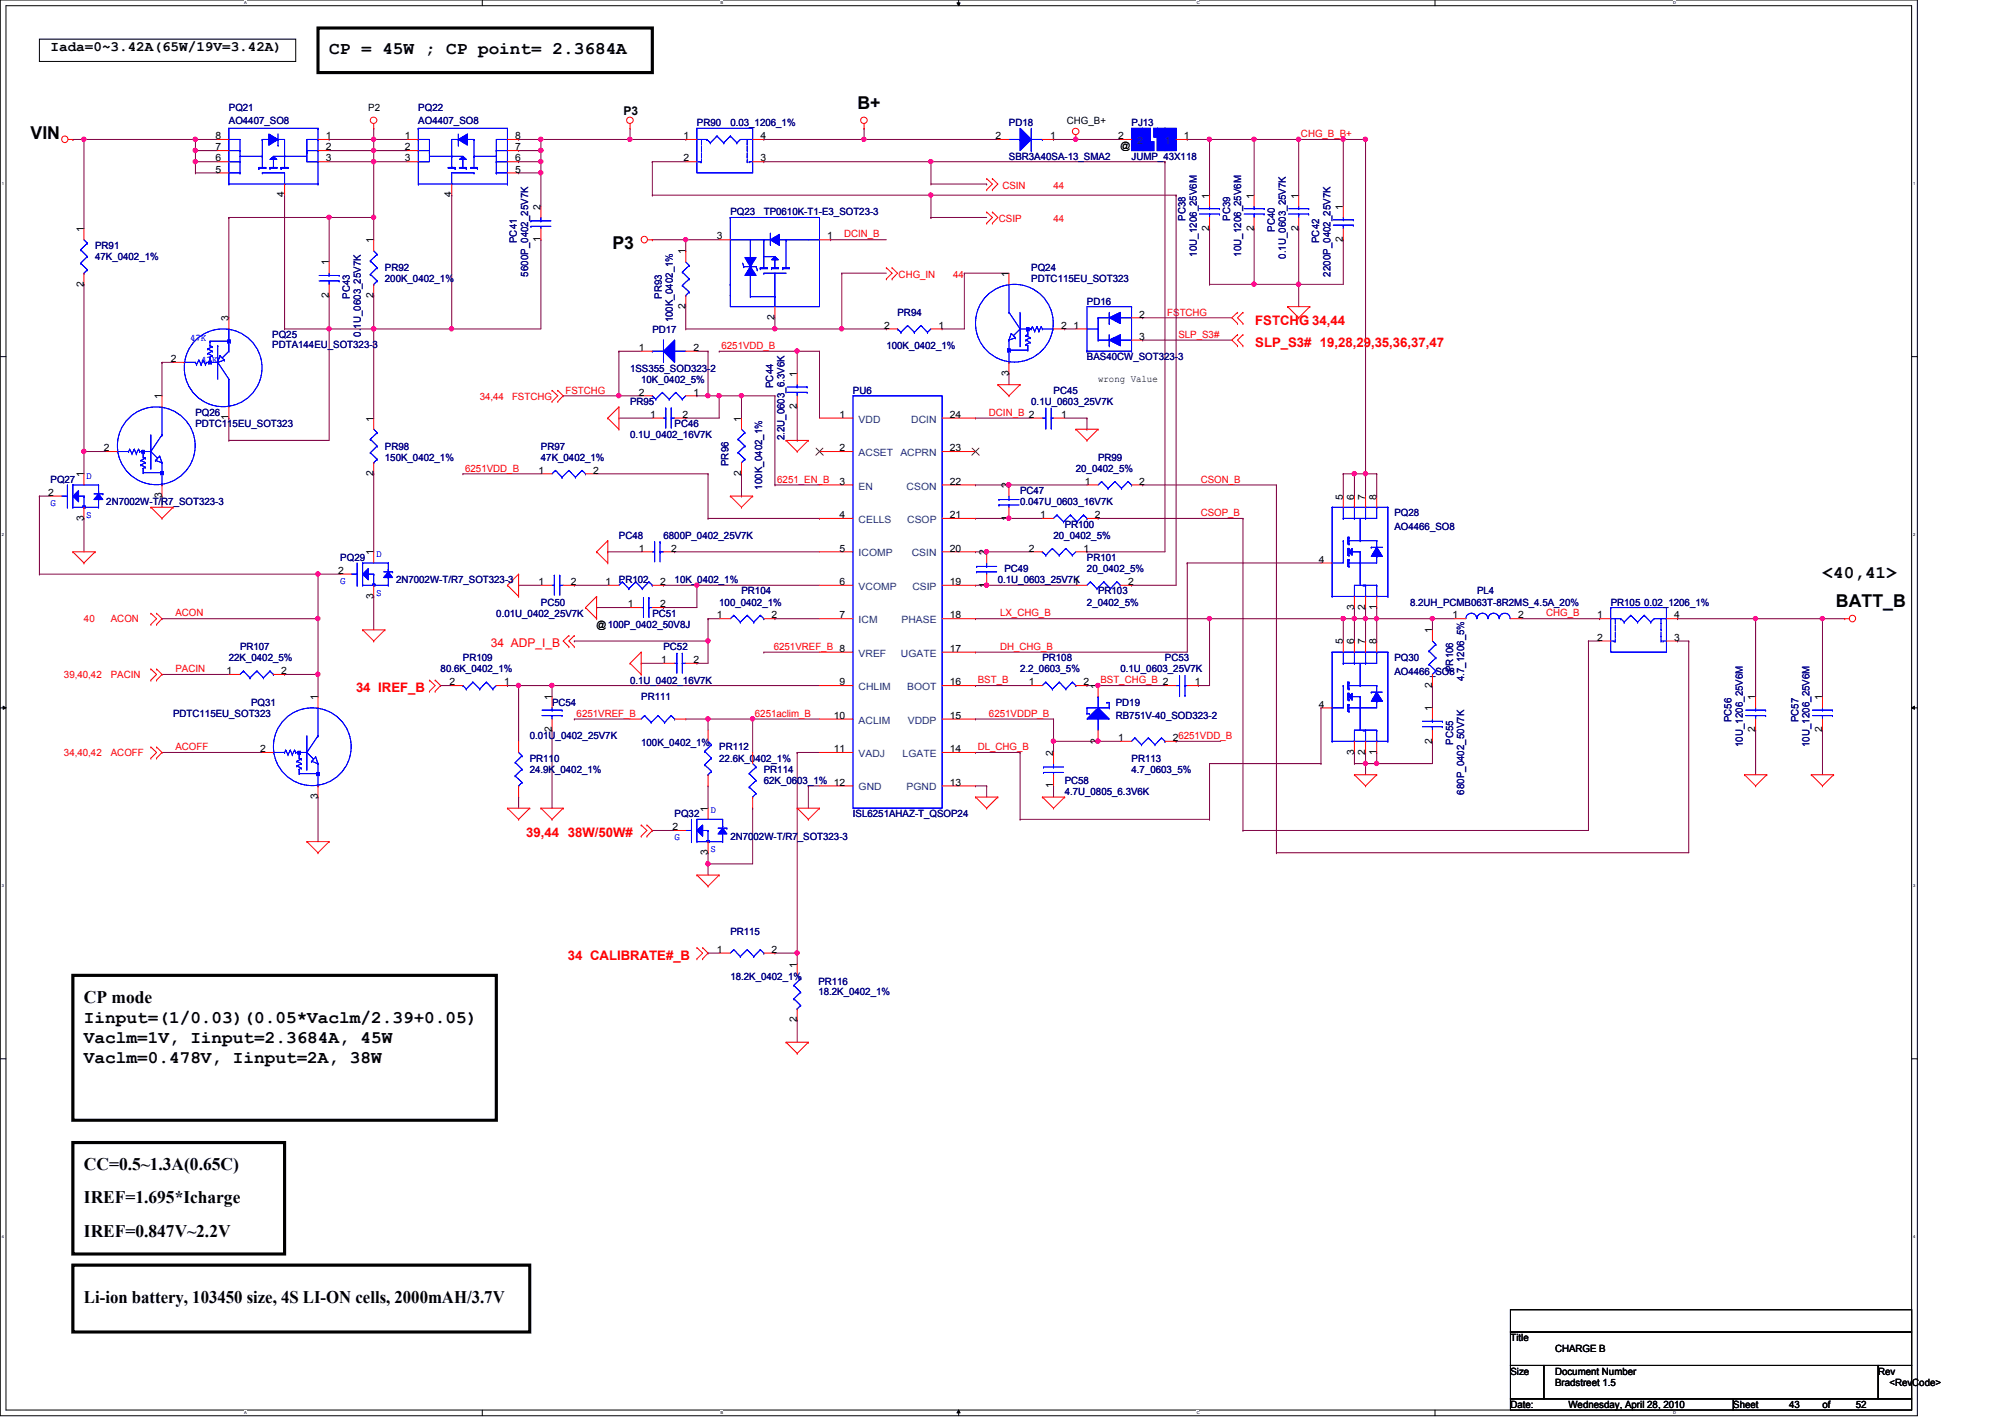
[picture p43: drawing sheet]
<svg xmlns="http://www.w3.org/2000/svg" width="297mm" height="210mm" viewBox="0 0 297 210" stroke-linecap="round" stroke-linejoin="round" font-family="sans-serif">
<defs><g id="words">
<g font-size="2.6">
<text x="48.8" y="8">CP = 45W ; CP point= 2.3684A</text>
<text x="127" y="16.1">B+</text>
<text x="4.5" y="20.6">VIN</text>
<text x="90.7" y="37">P3</text>
<text x="270" y="85.6">&lt;40,41&gt;</text>
<text x="272" y="90">BATT_B</text>
<text x="12.4" y="148.5">CP mode</text>
<text x="12.4" y="151.6">Iinput=(1/0.03)(0.05*Vaclm/2.39+0.05)</text>
<text x="12.4" y="154.6">Vaclm=1V, Iinput=2.3684A, 45W</text>
<text x="12.4" y="157.5">Vaclm=0.478V, Iinput=2A, 38W</text>
<text x="12.4" y="173.3">CC=0.5~1.3A(0.65C)</text>
<text x="12.4" y="178.2">IREF=1.695*Icharge</text>
<text x="12.4" y="183.2">IREF=0.847V~2.2V</text>
<text x="12.4" y="193.1">Li-ion battery, 103450 size, 4S LI-ON cells, 2000mAH/3.7V</text>
</g>
<text font-size="2.1" x="7.5" y="7.5">Iada=0~3.42A(65W/19V=3.42A)</text>
<g font-size="1.9" fill="#f00">
<text x="186" y="48.1">FSTCHG 34,44</text>
<text x="186" y="51.4">SLP_S3# 19,28,29,35,36,37,47</text>
<text x="52.7" y="102.6">34 IREF_B</text>
<text x="78" y="124">39,44</text>
<text x="84.1" y="124">38W/50W#</text>
<text x="84.1" y="142.2">34 CALIBRATE#_B</text>
</g>
<text font-size="1.8" x="92.4" y="17">P3</text>
<text font-size="1.8" fill="#f00" x="72.7" y="95.9">34 ADP_I_B</text>
<g font-size="1.5" fill="#000080">
<text x="33.9" y="16.4">PQ21</text>
<text x="62" y="16.4">PQ22</text>
<text x="33.9" y="18.4">AO4407_SO8</text>
<text x="62" y="18.4">AO4407_SO8</text>
<text x="103.2" y="18.7">PR90</text>
<text x="108.2" y="18.7">0.03_1206_1%</text>
<text x="149.5" y="18.7">PD18</text>
<text x="149.5" y="23.7">SBR3A40SA-13_SMA2</text>
<text x="167.6" y="18.7">PJ13</text>
<text x="167.6" y="23.7">JUMP_43X118</text>
<text x="108.2" y="31.9">PQ23</text>
<text x="113.2" y="31.9">TP0610K-T1-E3_SOT23-3</text>
<text x="175.6" y="32.7" transform="rotate(-90 175.6 32.7)">PC38</text>
<text x="182.2" y="32.7" transform="rotate(-90 182.2 32.7)">PC39</text>
<text x="188.8" y="34.4" transform="rotate(-90 188.8 34.4)">PC40</text>
<text x="14.1" y="36.9">PR91</text>
<text x="14.1" y="38.5">47K_0402_1%</text>
<text x="57" y="40.2">PR92</text>
<text x="57" y="41.8">200K_0402_1%</text>
<text x="76.6" y="36" transform="rotate(-90 76.6 36)">PC41</text>
<text x="78.2" y="41" transform="rotate(-90 78.2 41)">5600P_0402_25V7K</text>
<text x="152.8" y="40.2">PQ24</text>
<text x="152.8" y="41.8">PDTC115EU_SOT323</text>
<text x="177.3" y="38" transform="rotate(-90 177.3 38)">10U_1206_25V6M</text>
<text x="183.9" y="38" transform="rotate(-90 183.9 38)">10U_1206_25V6M</text>
<text x="190.5" y="38.3" transform="rotate(-90 190.5 38.3)">0.1U_0603_25V7K</text>
<text x="195.4" y="36" transform="rotate(-90 195.4 36)">PC42</text>
<text x="197.1" y="41" transform="rotate(-90 197.1 41)">2200P_0402_25V7K</text>
<text x="51.8" y="44.3" transform="rotate(-90 51.8 44.3)">PC43</text>
<text x="98" y="44.3" transform="rotate(-90 98 44.3)">PR93</text>
<text x="99.7" y="47.8" transform="rotate(-90 99.7 47.8)">100K_0402_1%</text>
<text x="133" y="46.8">PR94</text>
<text x="161" y="45.1">PD16</text>
<text x="40.3" y="50.1">PQ25</text>
<text x="40.3" y="51.6">PDTA144EU_SOT323-3</text>
<text x="53.5" y="49.9" transform="rotate(-90 53.5 49.9)">0.1U_0603_25V7K</text>
<text x="96.6" y="49.3">PD17</text>
<text x="131.3" y="51.7">100K_0402_1%</text>
<text x="161" y="53.4">BAS40CW_SOT323-3</text>
<text x="93.3" y="55">1SS355_SOD323-2</text>
<text x="93.3" y="60">PR95</text>
<text x="95" y="56.7">10K_0402_5%</text>
<text x="114.6" y="57.5" transform="rotate(-90 114.6 57.5)">PC44</text>
<text x="126.4" y="58.3">PU6</text>
<text x="152.8" y="60">0.1U_0603_25V7K</text>
<text x="156.1" y="58.3">PC45</text>
<text x="29" y="61.6">PQ26</text>
<text x="29" y="63.3">PDTC115EU_SOT323</text>
<text x="93.3" y="64.9">0.1U_0402_16V7K</text>
<text x="99.9" y="63.3">PC46</text>
<text x="116.2" y="65.2" transform="rotate(-90 116.2 65.2)">2.2U_0603_6.3V6K</text>
<text x="7.5" y="71.5">PQ27</text>
<text x="57" y="66.6">PR98</text>
<text x="57" y="68.2">150K_0402_1%</text>
<text x="80.1" y="66.6">PR97</text>
<text x="80.1" y="68.2">47K_0402_1%</text>
<text x="107.9" y="69" transform="rotate(-90 107.9 69)">PR96</text>
<text x="159.4" y="69.9">20_0402_5%</text>
<text x="162.7" y="68.2">PR99</text>
<text x="15.7" y="74.8">2N7002W-T/R7_SOT323-3</text>
<text x="112.9" y="72.5" transform="rotate(-90 112.9 72.5)">100K_0402_1%</text>
<text x="151.1" y="73.2">PC47</text>
<text x="151.1" y="74.8">0.047U_0603_16V7K</text>
<text x="206.6" y="76.5">PQ28</text>
<text x="50.4" y="83.1">PQ29</text>
<text x="91.7" y="79.8">PC48</text>
<text x="98.3" y="79.8">6800P_0402_25V7K</text>
<text x="156.1" y="79.8">20_0402_5%</text>
<text x="157.7" y="78.1">PR100</text>
<text x="161" y="83.1">PR101</text>
<text x="206.6" y="78.5">AO4466_SO8</text>
<text x="58.7" y="86.4">2N7002W-T/R7_SOT323-3</text>
<text x="80.1" y="89.7">PC50</text>
<text x="91.7" y="86.4">PR102</text>
<text x="99.9" y="86.4">10K_0402_1%</text>
<text x="106.5" y="89.7">100_0402_1%</text>
<text x="109.9" y="88.1">PR104</text>
<text x="147.8" y="86.4">0.1U_0603_25V7K</text>
<text x="148.8" y="84.8">PC49</text>
<text x="161" y="84.8">20_0402_5%</text>
<text x="161" y="89.7">2_0402_5%</text>
<text x="162.7" y="88.1">PR103</text>
<text x="208.9" y="89.7">8.2UH_PCMB063T-8R2MS_4.5A_20%</text>
<text x="218.8" y="88.1">PL4</text>
<text x="238.6" y="89.7">PR105 0.02_1206_1%</text>
<text x="73.5" y="91.4">0.01U_0402_25V7K</text>
<text x="96.6" y="91.4">PC51</text>
<text x="33.9" y="98">22K_0402_5%</text>
<text x="35.6" y="96.3">PR107</text>
<text x="65.3" y="99.6">80.6K_0402_1%</text>
<text x="68.6" y="98">PR109</text>
<text x="93.3" y="101.3">0.1U_0402_16V7K</text>
<text x="98.3" y="96.3">PC52</text>
<text x="151.1" y="99.6">2.2_0603_5%</text>
<text x="154.4" y="98">PR108</text>
<text x="166" y="99.6">0.1U_0603_25V7K</text>
<text x="172.6" y="98">PC53</text>
<text x="206.6" y="98">PQ30</text>
<text x="206.6" y="99.9">AO4466_SO8</text>
<text x="215.3" y="99.6" transform="rotate(-90 215.3 99.6)">PR106</text>
<text x="216.9" y="100.9" transform="rotate(-90 216.9 100.9)">4.7_1206_5%</text>
<text x="25.7" y="106.2">PDTC115EU_SOT323</text>
<text x="37.2" y="104.6">PQ31</text>
<text x="81.8" y="104.6">PC54</text>
<text x="95" y="103.8">PR111</text>
<text x="165.3" y="104.6">PD19</text>
<text x="165.3" y="106.6">RB751V-40_SOD323-2</text>
<text x="256.5" y="107" transform="rotate(-90 256.5 107)">PC56</text>
<text x="266.4" y="107" transform="rotate(-90 266.4 107)">PC57</text>
<text x="78.5" y="109.5">0.01U_0402_25V7K</text>
<text x="78.5" y="112.8">PR110</text>
<text x="95" y="110.5">100K_0402_1%</text>
<text x="106.5" y="111.2">PR112</text>
<text x="106.5" y="112.8">22.6K_0402_1%</text>
<text x="167.6" y="112.8">PR113</text>
<text x="215.3" y="110.3" transform="rotate(-90 215.3 110.3)">PC55</text>
<text x="258.2" y="110.7" transform="rotate(-90 258.2 110.7)">10U_1206_25V6M</text>
<text x="268.1" y="110.7" transform="rotate(-90 268.1 110.7)">10U_1206_25V6M</text>
<text x="78.5" y="114.5">24.9K_0402_1%</text>
<text x="113.2" y="114.5">PR114</text>
<text x="113.2" y="116.1">62K_0603_1% 12</text>
<text x="157.7" y="116.1">PC58</text>
<text x="157.7" y="117.8">4.7U_0805_6.3V6K</text>
<text x="167.6" y="114.5">4.7_0603_5%</text>
<text x="216.9" y="117.7" transform="rotate(-90 216.9 117.7)">680P_0402_50V7K</text>
<text x="99.9" y="121.1">PQ32</text>
<text x="108.2" y="124.4">2N7002W-T/R7_SOT323-3</text>
<text x="126.4" y="121.1">ISL6251AHAZ-T_QSOP24</text>
<text x="108.2" y="138.4">PR115</text>
<text x="108.2" y="145.2">18.2K_0402_1%</text>
<text x="121.2" y="145.8">PR116</text>
<text x="121.2" y="147.3">18.2K_0402_1%</text>
</g>
<g font-size="1.5">
<text x="54.6" y="16.4">P2</text>
<text x="31.9" y="23.9">6</text>
<text x="31.9" y="22.3">7</text>
<text x="31.9" y="20.6">8</text>
<text x="48.3" y="23.9">3</text>
<text x="48.3" y="22.3">2</text>
<text x="48.3" y="20.6">1</text>
<text x="60" y="23.9">3</text>
<text x="60" y="22.3">2</text>
<text x="60" y="20.6">1</text>
<text x="76.3" y="23.9">6</text>
<text x="76.3" y="22.3">7</text>
<text x="76.3" y="20.6">8</text>
<text x="101.3" y="20.6">1</text>
<text x="101.3" y="23.9">2</text>
<text x="112.6" y="23.9">3</text>
<text x="112.6" y="20.6">4</text>
<text x="147.5" y="20.6">2</text>
<text x="155.6" y="20.6">1</text>
<text x="158.1" y="18.4">CHG_B+</text>
<text x="165.6" y="20.6">2</text>
<text x="166" y="22">@</text>
<text x="175.4" y="20.6">1</text>
<text x="31.9" y="25.6">5</text>
<text x="42.1" y="29.3" transform="rotate(-90 42.1 29.3)">4</text>
<text x="66.9" y="29.3" transform="rotate(-90 66.9 29.3)">4</text>
<text x="76.3" y="25.6">5</text>
<text x="179.2" y="29.4" transform="rotate(-90 179.2 29.4)">1</text>
<text x="185.8" y="29.4" transform="rotate(-90 185.8 29.4)">1</text>
<text x="192.4" y="29.4" transform="rotate(-90 192.4 29.4)">1</text>
<text x="12.4" y="34.4" transform="rotate(-90 12.4 34.4)">1</text>
<text x="80.1" y="35.9" transform="rotate(-90 80.1 35.9)">1</text>
<text x="80.1" y="31.1" transform="rotate(-90 80.1 31.1)">2</text>
<text x="106.2" y="35.5">3</text>
<text x="122.6" y="35.5">1</text>
<text x="179.2" y="34.2" transform="rotate(-90 179.2 34.2)">2</text>
<text x="185.8" y="34.2" transform="rotate(-90 185.8 34.2)">2</text>
<text x="192.4" y="34.2" transform="rotate(-90 192.4 34.2)">2</text>
<text x="199" y="35.9" transform="rotate(-90 199 35.9)">2</text>
<text x="199" y="31.1" transform="rotate(-90 199 31.1)">1</text>
<text x="48.7" y="39.3" transform="rotate(-90 48.7 39.3)">1</text>
<text x="55.3" y="36" transform="rotate(-90 55.3 36)">1</text>
<text x="101.6" y="37.7" transform="rotate(-90 101.6 37.7)">1</text>
<text x="149.4" y="41" transform="rotate(-90 149.4 41)">1</text>
<text x="12.4" y="42.5" transform="rotate(-90 12.4 42.5)">2</text>
<text x="33.9" y="47.6" transform="rotate(-90 33.9 47.6)">3</text>
<text x="48.7" y="44.1" transform="rotate(-90 48.7 44.1)">2</text>
<text x="55.3" y="44.1" transform="rotate(-90 55.3 44.1)">2</text>
<text x="101.6" y="45.8" transform="rotate(-90 101.6 45.8)">2</text>
<text x="114.8" y="47.4" transform="rotate(-90 114.8 47.4)">2</text>
<text x="168.8" y="47">2</text>
<text x="25.3" y="53.6">2</text>
<text x="94.7" y="52">1</text>
<text x="102.7" y="52">2</text>
<text x="131" y="48.7">2</text>
<text x="139.1" y="48.7">1</text>
<text x="157.2" y="48.7">2</text>
<text x="159" y="48.7">1</text>
<text x="168.8" y="50.3">3</text>
<text x="24" y="59.1" transform="rotate(-90 24 59.1)">1</text>
<text x="94.7" y="58.6">2</text>
<text x="102.7" y="58.6">1</text>
<text x="118.1" y="55.8" transform="rotate(-90 118.1 55.8)">1</text>
<text x="149.4" y="55.7" transform="rotate(-90 149.4 55.7)">3</text>
<text x="162.7" y="56.6">wrong Value</text>
<text x="33.9" y="62.3" transform="rotate(-90 33.9 62.3)">1</text>
<text x="55.3" y="62.4" transform="rotate(-90 55.3 62.4)">1</text>
<text x="96.3" y="61.9">1</text>
<text x="101.1" y="61.9">2</text>
<text x="109.8" y="62.4" transform="rotate(-90 109.8 62.4)">1</text>
<text x="118.1" y="60.6" transform="rotate(-90 118.1 60.6)">2</text>
<text x="124.4" y="61.9">1</text>
<text x="140.7" y="61.9">24</text>
<text x="157.2" y="61.9">1</text>
<text x="12.4" y="70.7" transform="rotate(-90 12.4 70.7)">1</text>
<text x="15.4" y="66.8">2</text>
<text x="55.3" y="70.5" transform="rotate(-90 55.3 70.5)">2</text>
<text x="79.8" y="70.1">1</text>
<text x="87.9" y="70.1">2</text>
<text x="109.8" y="70.5" transform="rotate(-90 109.8 70.5)">2</text>
<text x="124.4" y="71.8">3</text>
<text x="124.4" y="66.8">2</text>
<text x="140.7" y="66.8">23</text>
<text x="140.7" y="71.8">22</text>
<text x="160.7" y="71.8">1</text>
<text x="168.8" y="71.8">2</text>
<text x="7.2" y="73.4">2</text>
<text x="12.4" y="77.1" transform="rotate(-90 12.4 77.1)">3</text>
<text x="24" y="73.8" transform="rotate(-90 24 73.8)">3</text>
<text x="124.4" y="76.8">4</text>
<text x="140.7" y="76.8">21</text>
<text x="149.4" y="77.1" transform="rotate(-90 149.4 77.1)">1</text>
<text x="149.4" y="72.3" transform="rotate(-90 149.4 72.3)">2</text>
<text x="154.1" y="76.8">1</text>
<text x="162.2" y="76.8">2</text>
<text x="199" y="74" transform="rotate(-90 199 74)">5</text>
<text x="200.6" y="74" transform="rotate(-90 200.6 74)">6</text>
<text x="202.3" y="74" transform="rotate(-90 202.3 74)">7</text>
<text x="203.9" y="74" transform="rotate(-90 203.9 74)">8</text>
<text x="55.3" y="82.3" transform="rotate(-90 55.3 82.3)">1</text>
<text x="94.7" y="81.7">1</text>
<text x="99.4" y="81.7">2</text>
<text x="124.4" y="81.7">5</text>
<text x="140.7" y="81.7">20</text>
<text x="146.1" y="82.3" transform="rotate(-90 146.1 82.3)">2</text>
<text x="152.4" y="81.7">2</text>
<text x="160.5" y="81.7">1</text>
<text x="195.4" y="83.4">4</text>
<text x="50.1" y="85">2</text>
<text x="55.3" y="88.7" transform="rotate(-90 55.3 88.7)">3</text>
<text x="79.8" y="86.7">1</text>
<text x="84.6" y="86.7">2</text>
<text x="89.7" y="86.7">1</text>
<text x="93" y="90">1</text>
<text x="97.8" y="90">2</text>
<text x="97.8" y="86.7">2</text>
<text x="124.4" y="86.7">6</text>
<text x="140.7" y="86.7">19</text>
<text x="146.1" y="87" transform="rotate(-90 146.1 87)">1</text>
<text x="159" y="86.7">1</text>
<text x="167.1" y="86.7">2</text>
<text x="88.4" y="93">@100P_0402_50V8J</text>
<text x="106.2" y="91.6">1</text>
<text x="114.3" y="91.6">2</text>
<text x="124.4" y="91.6">7</text>
<text x="140.7" y="91.6">18</text>
<text x="199" y="95.5" transform="rotate(-90 199 95.5)">5</text>
<text x="200.6" y="95.5" transform="rotate(-90 200.6 95.5)">6</text>
<text x="200.6" y="90.3" transform="rotate(-90 200.6 90.3)">3</text>
<text x="202.3" y="95.5" transform="rotate(-90 202.3 95.5)">7</text>
<text x="202.3" y="90.3" transform="rotate(-90 202.3 90.3)">2</text>
<text x="203.9" y="95.5" transform="rotate(-90 203.9 95.5)">8</text>
<text x="203.9" y="90.3" transform="rotate(-90 203.9 90.3)">1</text>
<text x="212.2" y="93.8" transform="rotate(-90 212.2 93.8)">1</text>
<text x="215.2" y="91.6">1</text>
<text x="224.9" y="91.6">2</text>
<text x="236.6" y="91.6">1</text>
<text x="236.6" y="94.9">2</text>
<text x="248" y="94.9">3</text>
<text x="248" y="91.6">4</text>
<text x="33.6" y="99.9">1</text>
<text x="41.7" y="99.9">2</text>
<text x="66.6" y="101.5">2</text>
<text x="74.7" y="101.5">1</text>
<text x="98" y="98.2">1</text>
<text x="102.7" y="98.2">2</text>
<text x="124.4" y="101.5">9</text>
<text x="140.7" y="96.6">17</text>
<text x="140.7" y="101.5">16</text>
<text x="152.4" y="101.5">1</text>
<text x="160.5" y="101.5">2</text>
<text x="177" y="101.5">1</text>
<text x="212.2" y="101.9" transform="rotate(-90 212.2 101.9)">2</text>
<text x="47.1" y="103.7" transform="rotate(-90 47.1 103.7)">1</text>
<text x="81.7" y="103.7" transform="rotate(-90 81.7 103.7)">1</text>
<text x="123.5" y="106.5">10</text>
<text x="140.7" y="106.5">15</text>
<text x="162.6" y="102.1" transform="rotate(-90 162.6 102.1)">1</text>
<text x="195.4" y="104.8">4</text>
<text x="212.2" y="105.4" transform="rotate(-90 212.2 105.4)">1</text>
<text x="260.1" y="103.7" transform="rotate(-90 260.1 103.7)">1</text>
<text x="270" y="103.7" transform="rotate(-90 270 103.7)">1</text>
<text x="38.5" y="111.4">2</text>
<text x="81.7" y="108.5" transform="rotate(-90 81.7 108.5)">2</text>
<text x="123.5" y="111.4">11</text>
<text x="140.7" y="111.4">14</text>
<text x="156" y="112" transform="rotate(-90 156 112)">2</text>
<text x="162.6" y="110.2" transform="rotate(-90 162.6 110.2)">2</text>
<text x="165.6" y="109.8">1</text>
<text x="173.7" y="109.8">26251VDD_B</text>
<text x="200.6" y="111.8" transform="rotate(-90 200.6 111.8)">3</text>
<text x="202.3" y="111.8" transform="rotate(-90 202.3 111.8)">2</text>
<text x="203.9" y="111.8" transform="rotate(-90 203.9 111.8)">1</text>
<text x="212.2" y="110.2" transform="rotate(-90 212.2 110.2)">2</text>
<text x="260.1" y="108.5" transform="rotate(-90 260.1 108.5)">2</text>
<text x="270" y="108.5" transform="rotate(-90 270 108.5)">2</text>
<text x="47.1" y="118.4" transform="rotate(-90 47.1 118.4)">3</text>
<text x="140.7" y="116.4">13</text>
<text x="156" y="116.8" transform="rotate(-90 156 116.8)">1</text>
<text x="99.6" y="123">2</text>
<text x="104.9" y="120.2" transform="rotate(-90 104.9 120.2)">1</text>
<text x="104.9" y="126.7" transform="rotate(-90 104.9 126.7)">3</text>
<text x="106.2" y="141.1">1</text>
<text x="114.3" y="141.1">2</text>
<text x="118.1" y="143.3" transform="rotate(-90 118.1 143.3)">1</text>
<text x="118.1" y="151.4" transform="rotate(-90 118.1 151.4)">2</text>
<text x="223.8" y="198.7">Title</text>
<text x="223.8" y="203.6">Size</text>
<text x="230.4" y="203.6">Document Number</text>
<text x="230.4" y="200.3">CHARGE B</text>
<text x="278.3" y="203.6">Rev</text>
<text x="223.8" y="208.6">Date:</text>
<text x="230.4" y="205.3">Bradstreet 1.5</text>
<text x="232.4" y="208.6">Wednesday, April 28, 2010</text>
<text x="256.8" y="208.6">Sheet</text>
<text x="265" y="208.6">43</text>
<text x="270" y="208.6">of</text>
<text x="275" y="208.6">52</text>
<text x="279.9" y="205.3">&lt;RevCode&gt;</text>
</g>
<g font-size="1.5" fill="#004080">
<text x="168.5" y="21.3">2</text>
<text x="172.5" y="21.3">1</text>
<text x="127.2" y="62.6">VDD</text>
<text x="135" y="62.6">DCIN</text>
<text x="127.2" y="67.6">ACSET</text>
<text x="133.4" y="67.6">ACPRN</text>
<text x="127.2" y="72.5">EN</text>
<text x="127.2" y="77.5">CELLS</text>
<text x="134.3" y="72.5">CSON</text>
<text x="134.4" y="77.5">CSOP</text>
<text x="127.2" y="82.4">ICOMP</text>
<text x="135.1" y="82.4">CSIN</text>
<text x="127.2" y="87.4">VCOMP</text>
<text x="135.2" y="87.4">CSIP</text>
<text x="127.2" y="92.3">ICM</text>
<text x="133.6" y="92.3">PHASE</text>
<text x="127.2" y="97.3">VREF</text>
<text x="133.5" y="97.3">UGATE</text>
<text x="127.2" y="102.2">CHLIM</text>
<text x="127.2" y="107.2">ACLIM</text>
<text x="134.4" y="102.2">BOOT</text>
<text x="134.5" y="107.2">VDDP</text>
<text x="127.2" y="112.1">VADJ</text>
<text x="133.7" y="112.1">LGATE</text>
<text x="127.2" y="117.1">GND</text>
<text x="134.3" y="117.1">PGND</text>
</g>
<g font-size="1.5" fill="#f00">
<text x="192.7" y="20.3">CHG_B_B+</text>
<text x="148.5" y="27.9">CSIN</text>
<text x="156.1" y="27.9">44</text>
<text x="125" y="35.2">DCIN_B</text>
<text x="148" y="32.9">CSIP</text>
<text x="156.1" y="32.9">44</text>
<text x="133.1" y="41.1">CHG_IN</text>
<text x="141.2" y="41.1">44</text>
<text x="172.9" y="46.7">FSTCHG</text>
<text x="106.9" y="51.7">6251VDD_B</text>
<text x="174.6" y="50">SLP_S3#</text>
<text x="71.1" y="59.2">34,44</text>
<text x="75.9" y="59.2">FSTCHG</text>
<text x="83.8" y="58.3">FSTCHG</text>
<text x="146.5" y="61.6">DCIN_B 2</text>
<text x="68.9" y="69.8">6251VDD_B</text>
<text x="115.1" y="71.5">6251_EN_B</text>
<text x="177.9" y="71.5">CSON_B</text>
<text x="177.9" y="76.5">CSOP_B</text>
<text x="12.4" y="92.2">40</text>
<text x="16.4" y="92.2">ACON</text>
<text x="26" y="91.3">ACON</text>
<text x="148.2" y="91.3">LX_CHG_B</text>
<text x="229.1" y="91.3">CHG_B</text>
<text x="9.5" y="100.5">39,40,42</text>
<text x="16.4" y="100.5">PACIN</text>
<text x="26" y="99.6">PACIN</text>
<text x="114.6" y="96.3">6251VREF_B 8</text>
<text x="144.9" y="101.2">BST_B</text>
<text x="148.2" y="96.3">DH_CHG_B</text>
<text x="163" y="101.2">BST_CHG_B 2</text>
<text x="85.4" y="106.2">6251VREF_B</text>
<text x="111.8" y="106.2">6251aclim_B</text>
<text x="146.5" y="106.2">6251VDDP_B</text>
<text x="9.5" y="112">34,40,42</text>
<text x="16.4" y="112">ACOFF</text>
<text x="26" y="111.1">ACOFF</text>
<text x="144.9" y="111.1">DL_CHG_B</text>
</g>
<g font-size="1.5" fill="#00f">
<text x="28.1" y="50.5">47K</text>
<text x="29.8" y="53.8">47K</text>
<text x="12.8" y="70.9">D</text>
<text x="7.5" y="74.9">G</text>
<text x="12.8" y="76.7">S</text>
<text x="55.7" y="82.5">D</text>
<text x="50.4" y="86.4">G</text>
<text x="55.7" y="88.3">S</text>
<text x="99.9" y="124.4">G</text>
<text x="105.2" y="120.4">D</text>
<text x="105.2" y="126.2">S</text>
</g>
<g font-size=".6">
<text x="36.1" y=".6">A</text>
<text x="106.7" y=".6">B</text>
<text x="177.3" y=".6">C</text>
<text x="247.9" y=".6">D</text>
<text x=".3" y="27.4">1</text>
<text x="283.4" y="27.4">1</text>
<text x=".3" y="79.4">2</text>
<text x="283.4" y="79.4">2</text>
<text x=".3" y="131.4">3</text>
<text x="283.4" y="131.4">3</text>
<text x=".3" y="183.4">4</text>
<text x="283.4" y="183.4">4</text>
<text x="36.1" y="209.5">A</text>
<text x="106.7" y="209.5">B</text>
<text x="177.3" y="209.5">C</text>
<text x="247.9" y="209.5">D</text>
</g>
</g></defs>
<path d="M0 0h284.1v209.7h-284.1zM.9 .8h282.3v208.1h-282.3z" fill="none" stroke="#000" stroke-width=".15"/>
<g fill="#fff">
<path d="M36.1 .1h.4v.7h-.4z"/>
<path d="M36.1 209h.4v.6h-.4z"/>
</g>
<path d="M71.5 0v.8M71.5 208.9v.8" fill="none" stroke="#000" stroke-width=".15"/>
<g fill="#fff">
<path d="M106.7 .1h.4v.7h-.4z"/>
<path d="M106.7 209h.4v.6h-.4z"/>
</g>
<path d="M141.8 .4h.4l-.2 .4zM142 0v.8M142 208.9l.2 .4h-.4zM142 208.9v.8" fill="none" stroke="#000" stroke-width=".15"/>
<path d="M141.8 .4h.4l-.2 .4zM142 208.9l.2 .4h-.4z" fill="#000"/>
<g fill="#fff">
<path d="M177.3 .1h.4v.7h-.4z"/>
<path d="M177.3 209h.4v.6h-.4z"/>
</g>
<path d="M212.6 0v.8M212.6 208.9v.8" fill="none" stroke="#000" stroke-width=".15"/>
<g fill="#fff">
<path d="M247.9 .1h.3v.7h-.3z"/>
<path d="M247.9 209h.3v.6h-.3z"/>
<path d="M.3 26.8h.2v.7h-.2z"/>
<path d="M283.4 26.8h.3v.7h-.3z"/>
<path d="M.3 78.8h.2v.7h-.2z"/>
<path d="M283.4 78.8h.3v.7h-.3z"/>
</g>
<path d="M0 52.8h.9M283.2 52.8h.9" fill="none" stroke="#000" stroke-width=".15"/>
<g fill="#fff">
<path d="M.3 130.9h.2v.6h-.2z"/>
<path d="M283.4 130.9h.3v.6h-.3z"/>
</g>
<path d="M0 104.9h.9M.5 104.6l.4 .3-.4 .2zM283.2 104.9l.4-.3v.5zM283.2 104.9h.9" fill="none" stroke="#000" stroke-width=".15"/>
<path d="M.5 104.6l.4 .3-.4 .2zM283.2 104.9l.4-.3v.5z" fill="#000"/>
<g fill="#fff">
<path d="M.3 182.8h.2v.7h-.2z"/>
<path d="M283.4 182.8h.3v.7h-.3z"/>
</g>
<path d="M0 156.8h.9M283.2 156.8h.9" fill="none" stroke="#000" stroke-width=".15"/>
<path d="M47.1 91.7h.1M47.1 99.9h.1M47.1 91.7v11.5" fill="none" stroke="#800040" stroke-width=".15"/>
<circle cx="47.1" cy="99.9" r=".32" fill="#f0f"/>
<circle cx="47.1" cy="99.9" r=".32" fill="none" stroke="#f0f" stroke-width=".15"/>
<path d="M98.3 86.7h.1M98.3 86.7h4.9M103.2 86.7h.1M103.2 86.7v3.3M24 111.5h.1M24 111.5h14.9M114.8 141.2h.1M114.8 141.2h3.3" fill="none" stroke="#800040" stroke-width=".15"/>
<circle cx="103.2" cy="86.7" r=".32" fill="#f0f"/>
<circle cx="103.2" cy="86.7" r=".32" fill="none" stroke="#f0f" stroke-width=".15"/>
<g fill="none" stroke="#800040" stroke-width=".15">
<path d="M48.8 20.7h.1M48.8 20.7h6.6M76.8 22.3h.1M76.8 22.3h3.3M114.8 58.6h.1M114.8 58.6v13.2M114.8 71.8h.1M114.8 71.8h6.6M90 81.7h.1M90 81.7h5M99.9 81.7h.1M99.9 81.7h21.5"/>
<path d="M103.2 86.7h.1M103.2 86.7h18.2"/>
</g>
<circle cx="80.1" cy="22.3" r=".32" fill="#f0f"/>
<circle cx="80.1" cy="22.3" r=".32" fill="none" stroke="#f0f" stroke-width=".15"/>
<path d="M76.8 24h.1M76.8 24h3.3M80.1 24h.1M80.1 24v1.6" fill="none" stroke="#800040" stroke-width=".15"/>
<circle cx="80.1" cy="23.9" r=".32" fill="#f0f"/>
<circle cx="80.1" cy="23.9" r=".32" fill="none" stroke="#f0f" stroke-width=".15"/>
<path d="M66.9 28.9h.1M66.9 28.9v19.8M76.8 25.6h.1M76.8 25.6h3.3M185.8 42.1h.1M185.8 42.1h13.2M192.4 42.1h.1M169.3 71.8h.1M169.3 71.8h19.8M270 91.7h.1M270 91.7v11.5" fill="none" stroke="#800040" stroke-width=".15"/>
<circle cx="270" cy="91.6" r=".32" fill="#f0f"/>
<circle cx="270" cy="91.6" r=".32" fill="none" stroke="#f0f" stroke-width=".15"/>
<path d="M106.5 58.6h.1M106.5 58.6h3.4M109.9 58.6h.1M109.9 58.6v3.3" fill="none" stroke="#800040" stroke-width=".15"/>
<circle cx="106.5" cy="58.6" r=".32" fill="#f0f"/>
<circle cx="106.5" cy="58.6" r=".32" fill="none" stroke="#f0f" stroke-width=".15"/>
<g fill="none" stroke="#800040" stroke-width=".15">
<path d="M103.2 52h1.7M104.9 52h.1M104.9 58.6h.1M104.9 52v6.6M109.9 73.5h.1M109.9 70.2v3.3M76.8 86.7h.1M76.8 86.7h3.3M85.1 86.7h.1M85.1 86.7h4.9M88.4 90h.1M88.4 90h4.9"/>
<path d="M98.3 90h.1M98.3 90h4.9"/>
</g>
<circle cx="104.9" cy="58.6" r=".32" fill="#f0f"/>
<circle cx="104.9" cy="58.6" r=".32" fill="none" stroke="#f0f" stroke-width=".15"/>
<path d="M103.2 58.6h.1M103.2 58.6h1.7M149.5 71.8h.1M149.5 71.8h11.5" fill="none" stroke="#800040" stroke-width=".15"/>
<circle cx="149.5" cy="71.8" r=".32" fill="#f0f"/>
<circle cx="149.5" cy="71.8" r=".32" fill="none" stroke="#f0f" stroke-width=".15"/>
<path d="M101.6 35.5h.1M101.6 35.5h4.9M118.1 65.2h.1M118.1 60.3v4.9" fill="none" stroke="#800040" stroke-width=".15"/>
<circle cx="101.6" cy="35.5" r=".32" fill="#f0f"/>
<circle cx="101.6" cy="35.5" r=".32" fill="none" stroke="#f0f" stroke-width=".15"/>
<path d="M118.1 52h.1M118.1 52v3.3" fill="none" stroke="#800040" stroke-width=".15"/>
<circle cx="118.1" cy="52" r=".32" fill="#f0f"/>
<circle cx="118.1" cy="52" r=".32" fill="none" stroke="#f0f" stroke-width=".15"/>
<path d="M106.5 52h.1M106.5 52h11.6M85.1 95h.1M85.1 95h19.8M114.8 91.7h.1M114.8 91.7h6.6" fill="none" stroke="#800040" stroke-width=".15"/>
<circle cx="104.9" cy="94.9" r=".32" fill="#f0f"/>
<circle cx="104.9" cy="94.9" r=".32" fill="none" stroke="#f0f" stroke-width=".15"/>
<g fill="none" stroke="#800040" stroke-width=".15">
<path d="M91.7 52h.1M91.7 58.6h.1M91.7 52h3.3M91.7 52v6.6M95 98.3h.1M95 98.3h3.3M103.2 98.3h.1M104.9 91.7h.1M104.9 95h.1M104.9 91.7v6.6h-1.7M104.9 91.7h1.6M65.3 101.6h.1"/>
<path d="M65.3 101.6h1.6M156.1 116.4h.1M156.1 116.4v1.7"/>
</g>
<circle cx="91.7" cy="58.6" r=".32" fill="#f0f"/>
<circle cx="91.7" cy="58.6" r=".32" fill="none" stroke="#f0f" stroke-width=".15"/>
<path d="M83.4 58.6h.1M83.4 58.6h8.3M76.8 101.6h.1M76.8 101.6v8.2" fill="none" stroke="#800040" stroke-width=".15"/>
<circle cx="76.8" cy="101.5" r=".32" fill="#f0f"/>
<circle cx="76.8" cy="101.5" r=".32" fill="none" stroke="#f0f" stroke-width=".15"/>
<g fill="none" stroke="#800040" stroke-width=".15">
<path d="M76.8 20.7h.1M76.8 20.7h3.3M80.1 20.7h.1M80.1 22.3h.1M80.1 20.7v3.3M199 20.7h.1M199 35.5h.1M199 20.7h3.3M199 35.5v6.6M121.4 52h.1M121.4 52v9.9M169.3 50.4h.1"/>
<path d="M169.3 50.4h13.2M200.7 91.7h.1M200.7 91.7v3.3M174.2 109.8h.1M174.2 109.8h6.6M118.1 151.1h.1M118.1 151.1v3.3"/>
</g>
<circle cx="80.1" cy="22.3" r=".32" fill="#f0f"/>
<circle cx="80.1" cy="22.3" r=".32" fill="none" stroke="#f0f" stroke-width=".15"/>
<path d="M199 20.7h.1M199 20.7v9.9M144.5 71.8h.1M144.5 76.8h.1M144.5 71.8h5M144.5 76.8h5M144.5 81.7h.1M144.5 81.7h1.7" fill="none" stroke="#800040" stroke-width=".15"/>
<circle cx="199" cy="20.6" r=".32" fill="#f0f"/>
<circle cx="199" cy="20.6" r=".32" fill="none" stroke="#f0f" stroke-width=".15"/>
<path d="M113.2 96.6h.1M113.2 96.6h8.2M144.5 86.7h.1M144.5 86.7h1.7M146.2 81.7h.1M146.2 81.7h6.6M175.9 83.4h.1M175.9 83.4h19.8M204 95h.1M204 91.7v3.3" fill="none" stroke="#800040" stroke-width=".15"/>
<circle cx="146.1" cy="81.7" r=".32" fill="#f0f"/>
<circle cx="146.1" cy="81.7" r=".32" fill="none" stroke="#f0f" stroke-width=".15"/>
<path d="M149.5 76.8h.1M149.5 76.8h4.9" fill="none" stroke="#800040" stroke-width=".15"/>
<circle cx="149.5" cy="76.8" r=".32" fill="#f0f"/>
<circle cx="149.5" cy="76.8" r=".32" fill="none" stroke="#f0f" stroke-width=".15"/>
<path d="M172.6 24h.1M172.6 24v57.7M184.1 76.8h.1M184.1 76.8v46.2M189.1 71.8h.1M189.1 71.8v54.5M167.6 86.7h.1M167.6 86.7h6.6M202.3 91.7h.1M202.3 91.7h1.7M248.5 95h.1M248.5 95h1.7" fill="none" stroke="#800040" stroke-width=".15"/>
<circle cx="202.3" cy="91.6" r=".32" fill="#f0f"/>
<circle cx="202.3" cy="91.6" r=".32" fill="none" stroke="#f0f" stroke-width=".15"/>
<g fill="none" stroke="#800040" stroke-width=".15">
<path d="M55.4 19h.1M55.4 19v5M55.4 20.7h.1M55.4 22.3h.1M96.6 35.5h.1M96.6 35.5h5v1.7M101.6 37.2h.1M144.5 61.9h.1M144.5 61.9h8.3M162.7 76.8h.1M162.7 76.8h21.4M179.2 91.7h.1"/>
<path d="M179.2 91.7v9.9h-1.7M177.5 101.6h.1"/>
</g>
<circle cx="55.3" cy="23.9" r=".32" fill="#f0f"/>
<circle cx="55.3" cy="23.9" r=".32" fill="none" stroke="#f0f" stroke-width=".15"/>
<circle cx="55.3" cy="22.3" r=".32" fill="#f0f"/>
<circle cx="55.3" cy="22.3" r=".32" fill="none" stroke="#f0f" stroke-width=".15"/>
<path d="M55.4 48.7h.1M55.4 48.7v13.2M55.4 70.2h.1M55.4 70.2v11.5M202.3 70.2h.1M202.3 70.2h1.7M55.4 88.3h.1M55.4 88.3v5" fill="none" stroke="#800040" stroke-width=".15"/>
<circle cx="55.3" cy="48.7" r=".32" fill="#f0f"/>
<circle cx="55.3" cy="48.7" r=".32" fill="none" stroke="#f0f" stroke-width=".15"/>
<path d="M55.4 32.2h.1M55.4 32.2v3.3M24 99.9h.1M24 99.9h9.9M47.1 85h.1M47.1 85h3.3" fill="none" stroke="#800040" stroke-width=".15"/>
<circle cx="55.3" cy="32.2" r=".32" fill="#f0f"/>
<circle cx="55.3" cy="32.2" r=".32" fill="none" stroke="#f0f" stroke-width=".15"/>
<path d="M55.4 22.3h.1M55.4 22.3h4.9M192.4 42.1h.1M192.4 42.1v3.3" fill="none" stroke="#800040" stroke-width=".15"/>
<circle cx="192.4" cy="42.1" r=".32" fill="#f0f"/>
<circle cx="192.4" cy="42.1" r=".32" fill="none" stroke="#f0f" stroke-width=".15"/>
<g fill="none" stroke="#800040" stroke-width=".15">
<path d="M118.1 52h.1M118.1 52h3.3M169.3 47.1h.1M169.3 47.1h13.2M161 81.7h.1M161 81.7h11.6M270 91.7h.1M270 91.7h3.3M144.5 101.6h.1M144.5 101.6h8.3M162.7 109.8h.1M162.7 109.8h3.3"/>
<path d="M212.2 101.6h.1M212.2 109.8h.1M212.2 101.6v3.3M212.2 109.8v3.3M270 108.2h.1M270 108.2v6.6"/>
</g>
<circle cx="162.7" cy="109.8" r=".32" fill="#f0f"/>
<circle cx="162.7" cy="109.8" r=".32" fill="none" stroke="#f0f" stroke-width=".15"/>
<path d="M146.2 86.7h.1M146.2 86.7h13.2M161 101.6h.1M161 101.6h1.7" fill="none" stroke="#800040" stroke-width=".15"/>
<circle cx="146.1" cy="86.7" r=".32" fill="#f0f"/>
<circle cx="146.1" cy="86.7" r=".32" fill="none" stroke="#f0f" stroke-width=".15"/>
<path d="M80.1 35.5h.1M80.1 35.5v13.2h-13.2M66.9 48.7h.1" fill="none" stroke="#800040" stroke-width=".15"/>
<circle cx="66.9" cy="48.7" r=".32" fill="#f0f"/>
<circle cx="66.9" cy="48.7" r=".32" fill="none" stroke="#f0f" stroke-width=".15"/>
<path d="M144.5 96.6h.1M144.5 96.6h31.4M156.1 109.8h.1M156.1 109.8h6.6" fill="none" stroke="#800040" stroke-width=".15"/>
<circle cx="156.1" cy="109.8" r=".32" fill="#f0f"/>
<circle cx="156.1" cy="109.8" r=".32" fill="none" stroke="#f0f" stroke-width=".15"/>
<path d="M80.1 25.6h.1M80.1 25.6v5M156.1 109.8h.1M156.1 109.8v1.7" fill="none" stroke="#800040" stroke-width=".15"/>
<circle cx="80.1" cy="25.6" r=".32" fill="#f0f"/>
<circle cx="80.1" cy="25.6" r=".32" fill="none" stroke="#f0f" stroke-width=".15"/>
<g fill="none" stroke="#800040" stroke-width=".15">
<path d="M123.1 35.5h.1M123.1 35.5h8.2M174.2 28.9h.1M174.2 28.9v57.8M101.6 48.7h.1M101.6 45.4v3.3M101.6 48.7h13.2M114.8 48.7h.1M175.9 83.4h.1M175.9 83.4v13.2M118.1 111.5h.1M118.1 111.5h3.3"/>
<path d="M119.8 116.4h.1M119.8 116.4h1.6M144.5 111.5h.1M144.5 111.5h6.6M156.1 106.5h.1M156.1 106.5v3.3"/>
</g>
<circle cx="114.8" cy="48.7" r=".32" fill="#f0f"/>
<circle cx="114.8" cy="48.7" r=".32" fill="none" stroke="#f0f" stroke-width=".15"/>
<g fill="none" stroke="#800040" stroke-width=".15">
<path d="M93.3 19v1.7M93.3 20.7h.1M93.3 20.7h8.3M96.6 24h.1M96.6 24h5M96.6 24v4.9M101.6 20.7h.1M42.2 99.9h.1M42.2 99.9h4.9M235.3 95h.1M235.3 95v28h-51.2M235.3 95h1.7"/>
<path d="M250.2 95h.1M250.2 95v31.3h-61.1M260.1 91.7h.1M260.1 91.7h9.9M81.8 108.2h.1M81.8 108.2v11.5M151.1 111.5h.1M151.1 111.5v9.9M195.7 113.1h.1M195.7 113.1h-16.5v8.3M202.3 113.1h.1M202.3 113.1v1.7"/>
<path d="M204 113.1h.1M204 113.1h8.2M151.1 121.4h.1M151.1 121.4h28.1M179.2 121.4h.1M184.1 123h.1M189.1 126.3h.1"/>
</g>
<circle cx="203.9" cy="113.1" r=".32" fill="#f0f"/>
<circle cx="203.9" cy="113.1" r=".32" fill="none" stroke="#f0f" stroke-width=".15"/>
<path d="M55.4 43.8h.1M55.4 43.8v4.9" fill="none" stroke="#800040" stroke-width=".15"/>
<circle cx="55.3" cy="48.7" r=".32" fill="#f0f"/>
<circle cx="55.3" cy="48.7" r=".32" fill="none" stroke="#f0f" stroke-width=".15"/>
<path d="M199 91.7h.1M199 91.7h1.7M212.2 91.7h.1M212.2 91.7h3.3" fill="none" stroke="#800040" stroke-width=".15"/>
<circle cx="212.2" cy="91.6" r=".32" fill="#f0f"/>
<circle cx="212.2" cy="91.6" r=".32" fill="none" stroke="#f0f" stroke-width=".15"/>
<path d="M48.8 43.8h.1M48.8 43.8v4.9M200.7 91.7h.1M200.7 91.7h1.6M81.8 101.6h.1M81.8 101.6h39.6" fill="none" stroke="#800040" stroke-width=".15"/>
<circle cx="200.6" cy="91.6" r=".32" fill="#f0f"/>
<circle cx="200.6" cy="91.6" r=".32" fill="none" stroke="#f0f" stroke-width=".15"/>
<path d="M80.1 20.7h13.2M93.3 20.7h.1" fill="none" stroke="#800040" stroke-width=".15"/>
<circle cx="80.1" cy="20.6" r=".32" fill="#f0f"/>
<circle cx="80.1" cy="20.6" r=".32" fill="none" stroke="#f0f" stroke-width=".15"/>
<circle cx="93.3" cy="20.6" r=".32" fill="#f0f"/>
<circle cx="93.3" cy="20.6" r=".32" fill="none" stroke="#f0f" stroke-width=".15"/>
<path d="M144.5 91.7h.1M144.5 91.7h34.7" fill="none" stroke="#800040" stroke-width=".15"/>
<circle cx="179.2" cy="91.6" r=".32" fill="#f0f"/>
<circle cx="179.2" cy="91.6" r=".32" fill="none" stroke="#f0f" stroke-width=".15"/>
<path d="M81.8 101.6h.1M81.8 101.6v1.6" fill="none" stroke="#800040" stroke-width=".15"/>
<circle cx="81.8" cy="101.5" r=".32" fill="#f0f"/>
<circle cx="81.8" cy="101.5" r=".32" fill="none" stroke="#f0f" stroke-width=".15"/>
<path d="M149.5 55.3h.1M149.5 55.3v1.7M76.8 101.6h.1M76.8 101.6h5M144.5 106.5h.1M144.5 116.4h.1M144.5 106.5h11.6M144.5 116.4h1.7M146.2 116.4h.1M146.2 116.4v1.7M162.7 101.6h.1M162.7 101.6h9.9" fill="none" stroke="#800040" stroke-width=".15"/>
<circle cx="162.7" cy="101.5" r=".32" fill="#f0f"/>
<circle cx="162.7" cy="101.5" r=".32" fill="none" stroke="#f0f" stroke-width=".15"/>
<path d="M29 20.7h.1M29 20.7h3.3M119.8 116.4h.1M119.8 116.4v3.3" fill="none" stroke="#800040" stroke-width=".15"/>
<circle cx="28.9" cy="20.6" r=".32" fill="#f0f"/>
<circle cx="28.9" cy="20.6" r=".32" fill="none" stroke="#f0f" stroke-width=".15"/>
<path d="M91.7 58.6h.1M91.7 58.6h3.3M109.9 58.6h.1M109.9 58.6h4.9" fill="none" stroke="#800040" stroke-width=".15"/>
<circle cx="109.8" cy="58.6" r=".32" fill="#f0f"/>
<circle cx="109.8" cy="58.6" r=".32" fill="none" stroke="#f0f" stroke-width=".15"/>
<path d="M114.8 48.7h9.9M124.7 48.7h.1" fill="none" stroke="#800040" stroke-width=".15"/>
<circle cx="124.7" cy="48.7" r=".32" fill="#f0f"/>
<circle cx="124.7" cy="48.7" r=".32" fill="none" stroke="#f0f" stroke-width=".15"/>
<g fill="none" stroke="#800040" stroke-width=".15">
<path d="M55.4 24h.1M55.4 24h4.9M48.8 48.7h.1M48.8 48.7h18.1M66.9 48.7h.1M106.5 58.6h.1M106.5 58.6v3.3h-4.9M114.8 48.7h.1M114.8 47.1v1.6M139.6 48.7h.1M139.6 48.7h3.3M91.7 61.9h.1"/>
<path d="M91.7 61.9h4.9M101.6 61.9h.1M204 91.7h.1M204 91.7h8.2M212.2 91.7h.1M212.2 91.7v1.6M47.1 118.1h.1M47.1 118.1v6.6"/>
</g>
<circle cx="203.9" cy="91.6" r=".32" fill="#f0f"/>
<circle cx="203.9" cy="91.6" r=".32" fill="none" stroke="#f0f" stroke-width=".15"/>
<path d="M55.4 20.7h.1M55.4 20.7h4.9" fill="none" stroke="#800040" stroke-width=".15"/>
<circle cx="55.3" cy="20.6" r=".32" fill="#f0f"/>
<circle cx="55.3" cy="20.6" r=".32" fill="none" stroke="#f0f" stroke-width=".15"/>
<path d="M128 19h.1M128 19v1.7M159.4 20.7h.1M159.4 20.7h6.6" fill="none" stroke="#800040" stroke-width=".15"/>
<circle cx="159.4" cy="20.6" r=".32" fill="#f0f"/>
<circle cx="159.4" cy="20.6" r=".32" fill="none" stroke="#f0f" stroke-width=".15"/>
<path d="M113.2 20.7h.1M113.2 20.7h14.8M192.4 20.7h.1M192.4 20.7h6.6M104.9 58.6h.1M104.9 58.6h1.6M157.7 61.9h3.3M161 61.9h.1M161 63.6h.1M161 61.9v1.7M118.1 111.5h.1M118.1 111.5v29.7" fill="none" stroke="#800040" stroke-width=".15"/>
<circle cx="118.1" cy="141.2" r=".32" fill="#f0f"/>
<circle cx="118.1" cy="141.2" r=".32" fill="none" stroke="#f0f" stroke-width=".15"/>
<path d="M142.9 40.5h.1M142.9 40.5v8.2M142.9 40.5h6.6M260.1 91.7h.1M260.1 91.7v11.5M260.1 108.2h.1M260.1 108.2v6.6M118.1 141.2h.1M118.1 141.2v1.6" fill="none" stroke="#800040" stroke-width=".15"/>
<circle cx="260.1" cy="91.6" r=".32" fill="#f0f"/>
<circle cx="260.1" cy="91.6" r=".32" fill="none" stroke="#f0f" stroke-width=".15"/>
<path d="M12.4 20.7h.1M12.4 20.7h16.6M29 22.3h.1M29 20.7h.1M29 24h.1M29 22.3h3.3M29 20.7v3.3M29 24h3.3M248.5 91.7h.1M248.5 91.7h11.6" fill="none" stroke="#800040" stroke-width=".15"/>
<circle cx="28.9" cy="22.3" r=".32" fill="#f0f"/>
<circle cx="28.9" cy="22.3" r=".32" fill="none" stroke="#f0f" stroke-width=".15"/>
<path d="M29 25.6h.1M29 24h.1M29 25.6h3.3M29 24v1.6" fill="none" stroke="#800040" stroke-width=".15"/>
<circle cx="28.9" cy="23.9" r=".32" fill="#f0f"/>
<circle cx="28.9" cy="23.9" r=".32" fill="none" stroke="#f0f" stroke-width=".15"/>
<path d="M48.8 32.2h.1M48.8 22.3h6.6M48.8 24h6.6M48.8 32.2v6.6M48.8 32.2h6.6M55.4 22.3h.1M55.4 24h.1" fill="none" stroke="#800040" stroke-width=".15"/>
<circle cx="48.7" cy="32.2" r=".32" fill="#f0f"/>
<circle cx="48.7" cy="32.2" r=".32" fill="none" stroke="#f0f" stroke-width=".15"/>
<path d="M55.4 24h.1M55.4 24v8.2" fill="none" stroke="#800040" stroke-width=".15"/>
<circle cx="55.3" cy="23.9" r=".32" fill="#f0f"/>
<circle cx="55.3" cy="23.9" r=".32" fill="none" stroke="#f0f" stroke-width=".15"/>
<path d="M12.4 20.7h.1M12.4 20.7v13.2M24 53.7h.1M24 53.7h1.7M24 53.7v4.9" fill="none" stroke="#800040" stroke-width=".15"/>
<circle cx="12.4" cy="20.6" r=".32" fill="#f0f"/>
<circle cx="12.4" cy="20.6" r=".32" fill="none" stroke="#f0f" stroke-width=".15"/>
<path d="M12.4 42.1h.1M12.4 42.1v28.1M5.8 73.5h.1M5.8 73.5h1.7M5.8 73.5v11.5M12.4 76.8h.1M12.4 66.9h.1M12.4 76.8v4.9" fill="none" stroke="#800040" stroke-width=".15"/>
<circle cx="12.4" cy="66.9" r=".32" fill="#f0f"/>
<circle cx="12.4" cy="66.9" r=".32" fill="none" stroke="#f0f" stroke-width=".15"/>
<g fill="none" stroke="#800040" stroke-width=".15">
<path d="M10.8 20.7h.1M10.8 20.7h1.6M33.9 32.2h.1M33.9 32.2v14.9M33.9 32.2h14.9M48.8 48.7h.1M48.8 48.7v16.5h-14.9M12.4 66.9h.1M12.4 66.9h3.3M24 73.5h.1M24 73.5v1.6M33.9 61.9h.1"/>
<path d="M33.9 65.2h.1M33.9 61.9v3.3"/>
</g>
<circle cx="48.7" cy="48.7" r=".32" fill="#f0f"/>
<circle cx="48.7" cy="48.7" r=".32" fill="none" stroke="#f0f" stroke-width=".15"/>
<path d="M42.2 28.9v19.8M42.2 48.7h.1M42.2 48.7h6.6M48.8 48.7h.1M5.8 85h.1M5.8 85h41.3" fill="none" stroke="#800040" stroke-width=".15"/>
<circle cx="47.1" cy="85" r=".32" fill="#f0f"/>
<circle cx="47.1" cy="85" r=".32" fill="none" stroke="#f0f" stroke-width=".15"/>
<path d="M24 91.7h.1M24 91.7h23.1" fill="none" stroke="#800040" stroke-width=".15"/>
<circle cx="47.1" cy="91.6" r=".32" fill="#f0f"/>
<circle cx="47.1" cy="91.6" r=".32" fill="none" stroke="#f0f" stroke-width=".15"/>
<path d="M47.1 85h.1M47.1 85v6.7M75.2 101.6h.1M75.2 101.6h1.6M104.9 116.4h.1M104.9 106.5h.1M104.9 116.4v3.3M104.9 106.5h6.6M104.9 141.2h.1M104.9 141.2h1.6" fill="none" stroke="#800040" stroke-width=".15"/>
<circle cx="111.5" cy="106.5" r=".32" fill="#f0f"/>
<circle cx="111.5" cy="106.5" r=".32" fill="none" stroke="#f0f" stroke-width=".15"/>
<circle cx="104.9" cy="106.5" r=".32" fill="#f0f"/>
<circle cx="104.9" cy="106.5" r=".32" fill="none" stroke="#f0f" stroke-width=".15"/>
<path d="M104.9 106.5h.1M104.9 106.5v1.7M111.5 106.5h.1M111.5 119.7h.1M111.5 106.5v5M111.5 119.7v8.3h-6.6M104.9 128h.1M104.9 126.3h.1M104.9 126.3v1.7" fill="none" stroke="#800040" stroke-width=".15"/>
<circle cx="104.9" cy="127.9" r=".32" fill="#f0f"/>
<circle cx="104.9" cy="127.9" r=".32" fill="none" stroke="#f0f" stroke-width=".15"/>
<path d="M192.4 20.7h.1M192.4 20.7v8.2M85.1 106.5h.1M85.1 106.5h8.2M101.6 106.5h.1M101.6 106.5h3.3M111.5 106.5h.1M111.5 106.5h9.9M104.9 128h.1M104.9 128v1.6" fill="none" stroke="#800040" stroke-width=".15"/>
<circle cx="192.4" cy="20.6" r=".32" fill="#f0f"/>
<circle cx="192.4" cy="20.6" r=".32" fill="none" stroke="#f0f" stroke-width=".15"/>
<path d="M185.8 20.7h.1M185.8 33.9h.1M185.8 20.7v8.2M185.8 33.9v8.2M192.4 33.9h.1M192.4 33.9v8.2" fill="none" stroke="#800040" stroke-width=".15"/>
<circle cx="185.8" cy="42.1" r=".32" fill="#f0f"/>
<circle cx="185.8" cy="42.1" r=".32" fill="none" stroke="#f0f" stroke-width=".15"/>
<path d="M179.2 33.9h.1M179.2 20.7h.1M179.2 20.7v8.2M179.2 33.9v8.2" fill="none" stroke="#800040" stroke-width=".15"/>
<circle cx="179.2" cy="20.6" r=".32" fill="#f0f"/>
<circle cx="179.2" cy="20.6" r=".32" fill="none" stroke="#f0f" stroke-width=".15"/>
<path d="M179.2 20.7h.1M179.2 20.7h13.2M185.8 20.7h.1" fill="none" stroke="#800040" stroke-width=".15"/>
<circle cx="185.8" cy="20.6" r=".32" fill="#f0f"/>
<circle cx="185.8" cy="20.6" r=".32" fill="none" stroke="#f0f" stroke-width=".15"/>
<path d="M175.9 20.7h.1M175.9 20.7h3.3M179.2 42.1h.1M179.2 42.1h6.6M199 70.2h.1M199 70.2v3.3M200.7 70.2h.1M200.7 70.2v3.3" fill="none" stroke="#800040" stroke-width=".15"/>
<circle cx="200.6" cy="70.2" r=".32" fill="#f0f"/>
<circle cx="200.6" cy="70.2" r=".32" fill="none" stroke="#f0f" stroke-width=".15"/>
<path d="M199 70.2h.1M199 70.2h1.7M204 70.2h.1M204 70.2v3.3M199 91.7h.1M199 91.7v3.3M202.3 95h.1M202.3 91.7v3.3" fill="none" stroke="#800040" stroke-width=".15"/>
<circle cx="199" cy="91.6" r=".32" fill="#f0f"/>
<circle cx="199" cy="91.6" r=".32" fill="none" stroke="#f0f" stroke-width=".15"/>
<path d="M179.2 91.7h.1M179.2 91.7h19.8M195.7 104.9h.1M195.7 104.9v8.2M200.7 113.1h.1M202.3 113.1h.1M204 111.5h.1M204 111.5v1.6h-3.3" fill="none" stroke="#800040" stroke-width=".15"/>
<circle cx="202.3" cy="113.1" r=".32" fill="#f0f"/>
<circle cx="202.3" cy="113.1" r=".32" fill="none" stroke="#f0f" stroke-width=".15"/>
<g fill="none" stroke="#800040" stroke-width=".15">
<path d="M157.7 48.7h.1M157.7 48.7h1.7M202.3 70.2h.1M202.3 70.2v3.3M200.7 90h.1M200.7 90v1.7M202.3 90h.1M202.3 90v1.7M204 90h.1M204 90v1.7M200.7 111.5h.1M200.7 111.5v1.6"/>
<path d="M202.3 111.5h.1M202.3 111.5v1.6M96.6 123h.1M96.6 123h3.3"/>
</g>
<circle cx="202.3" cy="70.2" r=".32" fill="#f0f"/>
<circle cx="202.3" cy="70.2" r=".32" fill="none" stroke="#f0f" stroke-width=".15"/>
<path d="M202.3 20.7v49.5M200.7 70.2h.1M200.7 70.2h1.6M202.3 70.2h.1" fill="none" stroke="#800040" stroke-width=".15"/>
<circle cx="202.3" cy="20.6" r=".32" fill="#f0f"/>
<circle cx="202.3" cy="20.6" r=".32" fill="none" stroke="#f0f" stroke-width=".15"/>
<g fill="none" stroke="#800040" stroke-width=".15">
<path d="M96.6 28.9h.1M96.6 28.9h77.6M113.2 24h.1M113.2 24h24.7v3.3M137.9 32.2h.1M137.9 27.3h.1M137.9 28.9v3.3M137.9 32.2h8.3M137.9 27.3h8.3M146.2 27.3h.1M174.2 28.9h.1M124.7 40.5h.1"/>
<path d="M124.7 48.7h.1M124.7 40.5h6.6M124.7 40.5v8.2M124.7 48.7h6.6M131.3 48.7h.1M68.6 70.2h.1M68.6 70.2h11.5M88.4 70.2h16.5M104.9 70.2h.1M104.9 76.8h.1M104.9 70.2v6.6M104.9 76.8h16.5"/>
<path d="M121.4 76.8h.1M225.4 91.7h11.6M237 91.7h.1"/>
</g>
<circle cx="137.9" cy="28.9" r=".32" fill="#f0f"/>
<circle cx="137.9" cy="28.9" r=".32" fill="none" stroke="#f0f" stroke-width=".15"/>
<path d="M137.9 24h34.7M172.6 24h.1" fill="none" stroke="#800040" stroke-width=".15"/>
<circle cx="137.9" cy="23.9" r=".32" fill="#f0f"/>
<circle cx="137.9" cy="23.9" r=".32" fill="none" stroke="#f0f" stroke-width=".15"/>
<path d="M128 20.7h.1M128 20.7h19.8" fill="none" stroke="#800040" stroke-width=".15"/>
<circle cx="128" cy="20.6" r=".32" fill="#f0f"/>
<circle cx="128" cy="20.6" r=".32" fill="none" stroke="#f0f" stroke-width=".15"/>
<path d="M156.1 20.7h.1M156.1 20.7h3.3M76.8 118.1h.1M76.8 118.1v1.6" fill="none" stroke="#800040" stroke-width=".15"/>
<g fill="none" stroke="#f00" stroke-width=".15">
<path d="M55.4 19h.1M55.4 18.3v.7M93.3 19h.1M93.3 18.3v.7M128 19h.1M128 18.3v.7M159.4 20v.7M10.1 20.7h.7M10.8 20.7h.1M12.4 33.9v1.6M96 35.5h.6M96.6 35.5h.1"/>
<path d="M101.6 20.7h1.6M101.6 24h1.6M101.6 37.2v1.6M111.5 20.7h1.7M111.5 24h1.7M131.3 39.7h.1M131.3 39.7l.9 .8-.9 .8M132.2 39.7h.1M132.2 39.7l.8 .8-.8 .8M146.2 31.4h.1M146.2 33.1h.1M146.2 26.5h.1"/>
<path d="M146.2 28.1h.1M146.2 31.4l.8 .8-.8 .9M146.2 26.5l.8 .8-.8 .8M147 31.4h.1M147 33.1h.1M147 26.5h.1M147 28.1h.1M147 31.4l.8 .8-.8 .9M147 26.5l.8 .8-.8 .8M159.4 20.7h.1M12.4 40.5v1.6M81.8 59.5h.1"/>
<path d="M81.8 57.8h.1M81.8 57.8l.8 .8-.8 .9M82.6 57.8h.1M82.6 59.5h.1M82.6 57.8l.8 .8-.8 .9M101.6 43.8v1.6M131.3 41.3h.1M132.2 41.3h.1M147.8 57h.1M147.8 57h3.3M147.8 57l1.7 1.6M149.5 58.6h.1"/>
<path d="M151.1 57h.1M151.1 57l-1.6 1.6M183.3 46.3h.1M183.3 47.9h.1M183.3 49.6h.1M183.3 51.2h.1M183.3 46.3l-.8 .8 .8 .8M183.3 49.6l-.8 .8 .8 .8M184.1 47.9h.1M184.1 46.3h.1M184.1 51.2h.1M184.1 49.6h.1"/>
<path d="M184.1 46.3l-.8 .8 .8 .8M184.1 49.6l-.8 .8 .8 .8M190.8 45.4h.1M190.8 45.4h3.3M190.8 45.4l1.6 1.7M192.4 47.1h.1M194.1 45.4h.1M194.1 45.4l-1.7 1.7M22.3 75.1h.1M22.3 75.1h3.4M22.3 75.1l1.7 1.7M24 76.8h.1"/>
<path d="M25.7 75.1h.1M25.7 75.1l-1.7 1.7M55.4 61.9v1.7M55.4 68.5v1.7M90 61.9h.1M90 61.9l1.7 1.7M91.7 63.6h.1M91.7 60.3h.1M91.7 60.3v3.3M91.7 60.3l-1.7 1.6M108.2 73.5h.1M108.2 73.5h3.3"/>
<path d="M108.2 73.5l1.7 1.6M109.9 75.1h.1M109.9 61.9v1.7M109.9 68.5v1.7M111.5 73.5h.1M111.5 73.5l-1.6 1.6M116.5 65.2h.1M116.5 65.2h3.3M116.5 65.2l1.6 1.7M118.1 66.9h.1M119.8 65.2h.1M119.8 65.2l-1.7 1.7"/>
<path d="M152.8 61.9h1.6M156.1 61.9h1.6M159.4 63.6h.1M159.4 63.6h3.3M159.4 63.6l1.6 1.6M161 65.2h.1M162.7 63.6h.1M162.7 63.6l-1.7 1.6M10.8 81.7h.1M10.8 81.7h3.3M10.8 81.7l1.6 1.7M12.4 83.4h.1"/>
<path d="M14.1 81.7h.1M14.1 81.7l-1.7 1.7M22.3 92.5h.1M22.3 90.8h.1M22.3 99.1h.1M22.3 90.8l.9 .9-.9 .8M22.3 99.1l.9 .8-.9 .9M23.2 90.8h.1M23.2 92.5h.1M23.2 99.1h.1M23.2 90.8l.8 .9-.8 .8M23.2 99.1l.8 .8-.8 .9"/>
<path d="M53.7 93.3h.1M53.7 93.3h3.3M53.7 93.3l1.7 1.7M55.4 95h.1M57 93.3h.1M57 93.3l-1.6 1.7M75.2 86.7h.1M75.2 86.7l1.6 1.6M76.8 88.3h.1M76.8 85h.1M76.8 85v3.3M76.8 85l-1.6 1.7"/>
<path d="M84.3 94.1h.1M84.3 95.8h.1M84.3 94.1l-.9 .9 .9 .8M85.1 94.1h.1M85.1 95.8h.1M85.1 94.1l-.8 .9 .8 .8M86.7 90h.1M86.7 90l1.7 1.7M88.4 81.7h.1M88.4 91.7h.1M88.4 88.3h.1M88.4 81.7l1.6 1.7"/>
<path d="M88.4 88.3v3.4M88.4 88.3l-1.7 1.7M90 83.4h.1M90 80.1h.1M90 80.1v3.3M90 80.1l-1.6 1.6M93.3 98.3h.1M93.3 98.3l1.7 1.6M93.3 90h1.7M95 99.9h.1M95 96.6h.1M95 96.6v3.3"/>
<path d="M95 96.6l-1.7 1.7M95 81.7h1.6M96.6 90h1.7M98.3 81.7h1.6M106.5 91.7h1.7M113.2 91.7h1.6M152.8 81.7h1.6M159.4 81.7h1.6M273.3 91.7h.1M273.3 91.7h.7M22.3 100.8h.1M22.3 112.3h.1"/>
<path d="M22.3 110.7h.1M22.3 110.7l.9 .8-.9 .8M23.2 100.8h.1M23.2 110.7h.1M23.2 112.3h.1M23.2 110.7l.8 .8-.8 .8M63.6 102.4h.1M63.6 100.8h.1M63.6 100.8l.9 .8-.9 .8M64.5 100.8h.1M64.5 102.4h.1M64.5 100.8l.8 .8-.8 .8"/>
<path d="M75.2 119.7h.1M75.2 119.7h3.3M75.2 119.7l1.6 1.7M78.5 119.7h.1M78.5 119.7l-1.7 1.7M80.1 119.7h.1M80.1 119.7h3.3M80.1 119.7l1.7 1.7M81.8 103.2v1.7M81.8 106.5v1.7M83.4 119.7h.1M83.4 119.7l-1.6 1.7"/>
<path d="M118.1 119.7h.1M118.1 119.7h3.3M118.1 119.7l1.7 1.7M121.4 119.7h.1M121.4 119.7l-1.6 1.7M144.5 118.1h.1M144.5 118.1h3.3M144.5 118.1l1.7 1.6M146.2 119.7h.1M147.8 118.1h.1M147.8 118.1l-1.6 1.6M154.4 118.1h.1"/>
<path d="M154.4 118.1h3.3M154.4 118.1l1.7 1.6M156.1 119.7h.1M157.7 118.1h.1M157.7 118.1l-1.6 1.6M172.6 101.6h1.6M175.9 101.6h1.6M200.7 114.8h.1M200.7 114.8h3.3M200.7 114.8l1.6 1.6M202.3 116.4h.1M204 114.8h.1"/>
<path d="M204 114.8l-1.7 1.6M212.2 104.9v1.6M212.2 108.2v1.6M258.4 114.8h.1M258.4 114.8h3.3M258.4 114.8l1.7 1.6M260.1 116.4h.1M261.7 114.8h.1M261.7 114.8l-1.6 1.6M268.3 114.8h.1M268.3 114.8h3.3M268.3 114.8l1.7 1.6"/>
<path d="M270 116.4h.1M271.6 114.8h.1M271.6 114.8l-1.6 1.6M45.5 124.7h.1M45.5 124.7h3.3M45.5 124.7l1.6 1.6M47.1 126.3h.1M48.8 124.7h.1M48.8 124.7l-1.7 1.6M76.8 121.4h.1M81.8 121.4h.1M95 123.9h.1"/>
<path d="M95 122.2h.1M95 122.2l.8 .8-.8 .9M95.8 122.2h.1M95.8 123.9h.1M95.8 122.2l.8 .8-.8 .9M103.2 129.6h.1M103.2 129.6h3.3M103.2 129.6l1.7 1.7M104.9 131.3h.1M106.5 129.6h.1M106.5 129.6l-1.6 1.7M119.8 121.4h.1"/>
<path d="M103.2 142h.1M103.2 140.4h.1M103.2 140.4l.9 .8-.9 .8M104.1 140.4h.1M104.1 142h.1M104.1 140.4l.8 .8-.8 .8M116.5 154.4h.1M116.5 154.4h3.3M116.5 154.4l1.6 1.6M118.1 156h.1M118.1 142.8v1.7M118.1 149.4v1.7"/>
<path d="M119.8 154.4h.1M119.8 154.4l-1.7 1.6"/>
<circle cx="55.4" cy="17.8" r=".48"/>
<circle cx="93.3" cy="17.8" r=".48"/>
<circle cx="128" cy="17.8" r=".48"/>
<circle cx="159.4" cy="19.5" r=".48"/>
<circle cx="9.6" cy="20.6" r=".48"/>
<circle cx="95.4" cy="35.5" r=".48"/>
<circle cx="274.4" cy="91.6" r=".48"/>
</g>
<path d="M5.8 5.8h38v3.3h-38zM223.8 194h59.4v3.3h-59.4zM223.8 197.3h59.4v5h-59.4zM223.8 202.3h4.9v4.9h-4.9zM223.8 207.2h33v1.7h-33zM228.7 202.3h49.6v4.9h-49.6zM256.8 207.2h26.4v1.7h-26.4zM278.3 202.3h4.9v4.9h-4.9z" fill="none" stroke="#000" stroke-width=".15"/>
<path d="M47.1 4.1h49.5v6.7h-49.5zM10.8 144.5h62.7v21.4h-62.7zM10.8 169.2h31.4v16.6h-31.4zM10.8 187.4h67.7v9.9h-67.7z" fill="none" stroke="#000" stroke-width=".47"/>
<g fill="none" stroke="#00f" stroke-width=".15">
<path d="M103.2 19h8.3v6.6h-8.3zM11.9 37h.1M11.9 39h.1M11.9 37l1.1 1M11.9 39l1.1 1M12.4 35.5l.6 .5M13 36h.1M13 38h.1M13 40h.1M13 36l-1.1 1M13 38l-1.1 1M13 40l-.6 .5"/>
<path d="M101.6 38.8l.5 .5M102.1 39.3h.1M102.1 39.3l-1 1M103.2 20.7h1.5M103.4 24h.4M103.8 24h.1M103.9 21.3h.1M103.9 24h.1M103.9 22.3h.1M103.9 23.3h.1M103.9 20.7v.6M103.9 21.6v.7"/>
<path d="M103.9 22.6v.7M103.9 23.6v.4M104.7 20.7h.1M104.7 20.7l.5 .5M105.2 21.2h.1M106.2 20.2h.1M106.2 20.2l1 1M106.2 20.2l-1 1M107.2 21.2h.1M108.2 20.2h.1M108.2 20.2l1 1M108.2 20.2l-1 1"/>
<path d="M109.2 21.2h.1M110.7 21.3h.1M110.7 22.3h.1M110.7 24h.1M110.7 23.3h.1M110.7 20.7v.6M110.7 21.6v.7M110.7 22.6v.7M110.7 23.6v.4M111 24h.1M111 24h.3M111.5 20.7h.1"/>
<path d="M111.5 20.7h-1.8l-.5 .5M12.4 40.5h.1M101.1 40.3h.1M101.1 42.3h.1M101.1 40.3l1 1M101.1 42.3l1 1M101.6 43.8h.1M102.1 41.3h.1M102.1 43.3h.1M102.1 41.3l-1 1M102.1 43.3l-.5 .5M54.9 65.1h.1"/>
<path d="M54.9 67.1h.1M54.9 65.1l1 1M54.9 67.1l1 .9M55.4 68.5h.1M55.4 63.6l.5 .5M55.9 64.1h.1M55.9 66.1h.1M55.9 68h.1M55.9 64.1l-1 1M55.9 66.1l-1 1M55.9 68l-.5 .5M109.3 65.1h.1"/>
<path d="M109.3 67.1h.1M109.3 65.1l1.1 1M109.3 67.1l1.1 .9M109.9 68.5h.1M109.9 63.6l.5 .5M110.4 64.1h.1M110.4 66.1h.1M110.4 68h.1M110.4 64.1l-1.1 1M110.4 66.1l-1.1 1M110.4 68l-.5 .5M154.4 61.9h.5"/>
<path d="M154.9 63.4h.1M154.9 61.9h.1M154.9 60.5v2.9M155.7 61.9h.1M155.7 63.4h.1M155.7 61.9h.4M155.7 60.5v2.9M95 90h.3M95.3 90h.1M95.3 88.5h.1M95.3 88.5v3M96.1 88.5h.1"/>
<path d="M96.1 90h.1M96.1 90h.5M96.1 88.5v3M96.6 81.7h.4M97 81.7h.1M97 80.3h.1M97 80.3v2.9M97.8 80.3h.1M97.8 81.7h.1M97.8 81.7h.5M97.8 80.3v2.9M108.7 91.1h.1"/>
<path d="M108.7 91.1l-.5 .6M108.7 91.1l1 1.1M109.7 92.2h.1M110.7 91.1h.1M110.7 91.1l-1 1.1M110.7 91.1l1 1.1M111.7 92.2h.1M112.6 91.1h.1M112.6 91.1l-.9 1.1M112.6 91.1l.6 .6M113.2 91.7h.1M154.4 81.7h.1"/>
<path d="M154.4 81.7l.5 .6M154.9 82.3h.1M155.9 81.2h.1M155.9 81.2l1 1.1M155.9 81.2l-1 1.1M156.9 82.3h.1M157.9 81.2h.1M157.9 81.2l1 1.1M157.9 81.2l-1 1.1M158.9 82.3h.1M159.4 81.7l-.5 .6M80.3 106h3"/>
<path d="M80.3 105.2h3M81.8 105.2h.1M81.8 106h.1M81.8 104.9v.3M81.8 106v.5M83.3 106h.1M83.3 105.2h.1M174.2 101.6h.5M174.7 103h.1M174.7 101.6h.1M174.7 100.1v2.9M175.6 101.6h.1"/>
<path d="M175.6 103h.1M175.6 101.6h.3M175.6 100.1v2.9M210.7 107.7h3M210.7 106.8h3M212.2 106.8h.1M212.2 107.7h.1M212.2 106.5v.3M212.2 107.7v.5M213.7 107.7h.1M213.7 106.8h.1M117.6 146h.1"/>
<path d="M117.6 148h.1M117.6 146l1 1M117.6 148l1 .9M118.1 149.4h.1M118.1 144.5l.5 .5M118.6 145h.1M118.6 147h.1M118.6 148.9h.1M118.6 145l-1 1M118.6 147l-1 1M118.6 148.9l-.5 .5"/>
</g>
<path d="M172.6 19h1.6v3.3h-1.6z" fill-rule="evenodd" fill="#00f"/>
<path d="M172.6 19h1.6v3.3h-1.6z" fill="none" stroke="#00f" stroke-width=".15"/>
<path d="M171.4 19h1.2v3.3h-1.2z" fill-rule="evenodd" fill="#00f"/>
<path d="M171.4 19h1.2v3.3h-1.2z" fill="none" stroke="#00f" stroke-width=".15"/>
<path d="M170.9 19h.5v1.3h-.5z" fill-rule="evenodd" fill="#00f"/>
<path d="M170.9 19h.5v1.3h-.5z" fill="none" stroke="#00f" stroke-width=".15"/>
<path d="M170.4 21h.5v1.3h-.5z" fill-rule="evenodd" fill="#00f"/>
<path d="M170.4 21h.5v1.3h-.5z" fill="none" stroke="#00f" stroke-width=".15"/>
<path d="M169.3 19h1.1v3.3h-1.1z" fill-rule="evenodd" fill="#00f"/>
<path d="M169.3 19h1.1v3.3h-1.1z" fill="none" stroke="#00f" stroke-width=".15"/>
<path d="M167.6 19h1.7v3.3h-1.7z" fill-rule="evenodd" fill="#00f"/>
<path d="M167.6 19h1.7v3.3h-1.7z" fill="none" stroke="#00f" stroke-width=".15"/>
<path d="M172.6 19h1.6v3.3h-1.6z" fill-rule="evenodd" fill="#00f"/>
<path d="M172.6 19h1.6v3.3h-1.6z" fill="none" stroke="#00f" stroke-width=".15"/>
<path d="M171.4 19h1.2v3.3h-1.2z" fill-rule="evenodd" fill="#00f"/>
<path d="M171.4 19h1.2v3.3h-1.2z" fill="none" stroke="#00f" stroke-width=".15"/>
<path d="M170.9 19h.5v1.3h-.5z" fill-rule="evenodd" fill="#00f"/>
<path d="M170.9 19h.5v1.3h-.5z" fill="none" stroke="#00f" stroke-width=".15"/>
<path d="M170.4 21h.5v1.3h-.5z" fill-rule="evenodd" fill="#00f"/>
<path d="M170.4 21h.5v1.3h-.5z" fill="none" stroke="#00f" stroke-width=".15"/>
<path d="M169.3 19h1.1v3.3h-1.1z" fill-rule="evenodd" fill="#00f"/>
<path d="M169.3 19h1.1v3.3h-1.1z" fill="none" stroke="#00f" stroke-width=".15"/>
<path d="M167.6 19h1.7v3.3h-1.7z" fill-rule="evenodd" fill="#00f"/>
<g fill="none" stroke="#00f" stroke-width=".15">
<path d="M167.6 19h1.7v3.3h-1.7zM133 48.7h.1M133 48.7l.5 .5M133.5 49.2h.1M134.4 48.2h.1M134.4 48.2l1.1 1M134.4 48.2l-.9 1M135.5 49.2h.1M136.4 48.2h.1M136.4 48.2l1 1M136.4 48.2l-.9 1M137.4 49.2h.1"/>
<path d="M137.9 48.7l-.5 .5M81.8 86.7h.3M82.1 86.7h.1M82.1 85.2h.1M82.1 85.2v3M82.9 85.2h.1M82.9 86.7h.1M82.9 86.7h.5M82.9 85.2v3M217.2 91.7a.8 .8 0 0 1 .8-.9 .8 .8 0 0 1 .8 .9M218.8 91.7a.8 .8 0 0 1 .8-.9 .8 .8 0 0 1 .8 .9M220.5 91.7a.8 .8 0 0 1 .8-.9 .8 .8 0 0 1 .8 .9"/>
<path d="M222.1 91.7a.8 .8 0 0 1 .8-.9 .8 .8 0 0 1 .8 .9M238.6 90h8.3v6.6h-8.3zM238.6 91.7h1.5M238.8 95h.3M239.1 95h.1M239.3 92.3h.1M239.3 95h.1M239.3 93.3h.1M239.3 94.3h.1M239.3 91.7v.6M239.3 92.6v.7M239.3 93.6v.7"/>
<path d="M239.3 94.6v.4M240.1 91.7h.1M240.1 91.7l.5 .5M240.6 92.2h.1M241.6 91.1h.1M241.6 91.1l1 1.1M241.6 91.1l-1 1.1M242.6 92.2h.1M243.6 91.1h.1M243.6 91.1l1 1.1M243.6 91.1l-1 1.1M244.6 92.2h.1"/>
<path d="M246.1 92.3h.1M246.1 93.3h.1M246.1 95h.1M246.1 94.3h.1M246.1 91.7v.6M246.1 92.6v.7M246.1 93.6v.7M246.1 94.6v.4M246.4 95h.1M246.4 95h.3M246.9 91.7h.1M246.9 91.7h-1.8l-.5 .5"/>
</g>
<path d="M166 20.7h1.6M174.2 20.7h1.7M131.3 48.7h1.7M137.9 48.7h1.7M80.1 86.7h1.7M83.4 86.7h1.7M215.5 91.7h1.7M223.8 91.7h1.6M237 91.7h1.6M237 95h1.6M246.9 91.7h1.6M246.9 95h1.6" fill="none" stroke="#f00" stroke-width=".15"/>
<path d="M98.3 52l1.6-1.6v3.3z" fill="#00f"/>
<path d="M96.6 52h.1M96.6 52h1.7M98.3 52l1.6-1.6v3.3zM98.3 50.4h.1M98.3 50.4v3.3M99.9 52h.1M99.9 52h1.7" fill="none" stroke="#00f" stroke-width=".15"/>
<path d="M98.3 52l1.6-1.6v3.3z" fill="#00f"/>
<g fill="none" stroke="#00f" stroke-width=".15">
<path d="M96.6 52h.1M96.6 52h1.7M98.3 52l1.6-1.6v3.3zM98.3 50.4h.1M98.3 50.4v3.3M99.9 52h.1M99.9 52h1.7M149.3 51.7h.1M149.3 52h.1M149.3 52h.3M149.3 51.7h.3M149.3 51.7v.3"/>
<path d="M149.5 46.3h.1M149.5 53.7h.1M149.5 51.9h.1M149.5 50.4h.1M149.5 42.1v4.2M149.5 50.4v3.3M149.5 46.3l1.6 2.4M149.5 51.9h2.8M149.6 51.7h.1M149.6 52h.1M149.6 51.7v.3M149.8 49.4h.1"/>
<path d="M149.8 49.4l-.3 1M149.8 49.4l.6 .6M150.2 49.7h.1M150.4 50h.1M150.4 50l-.9 .4M151.1 48.7h.1M151.1 51.2h.1M151.1 46.3v4.9M151.1 48.7h1.7M151.1 48.7l-.9 1M152 49.7h.1M152 50.4h.1"/>
<path d="M152 51.1h.1M152 49.7l.6 .3M152 50.4l.6 .3M152 51.1l.3 .1M152.1 48.9h.1M152.1 48.6h.1M152.1 48.9h.3M152.1 48.6v.3M152.1 48.6h.3M152.3 49.6h.1M152.3 51.2h.1M152.3 51.9h.1"/>
<path d="M152.3 48.7v.9M152.3 51.2v.7M152.3 49.6l-.3 .1M152.4 48.6h.1M152.4 48.9h.1M152.4 48.6v.3M152.6 50h.1M152.6 50.7h.1M152.6 50l-.6 .4M152.6 50.7l-.6 .4M152.8 48.7h.1M152.9 48.4h.1"/>
<path d="M152.9 48.4l-.1 .3M152.9 48.4l.4 .7M153.3 49.1h.1M153.6 48.4h.1M153.6 48.4l-.3 .7M153.6 48.4l.3 .7M153.9 49.1h.1M154.3 48.4h.1M154.3 48.4l-.4 .7M154.3 48.4l.1 .3M154.4 48.7h.1M154.4 48.7h1.7"/>
<path d="M156.1 48.7h.1M76.3 112.9h.1M76.3 114.9h.1M76.3 112.9l1 1.1M76.3 114.9l1 1M76.8 116.4h.1M76.8 111.5l.5 .5M77.3 112h.1M77.3 114h.1M77.3 115.9h.1M77.3 112l-1 .9M77.3 114l-1 .9"/>
<path d="M77.3 115.9l-.5 .5"/>
<circle cx="150.3" cy="47.9" r="5.8"/>
</g>
<path d="M95 52h1.6M101.6 52h1.6M149.5 40.5v1.6M149.5 53.7v1.6M156.1 48.7h1.6M76.8 109.8v1.7M76.8 116.4v1.7" fill="none" stroke="#f00" stroke-width=".15"/>
<path d="M39.8 19.9l1.4 .8-1.4 .8z" fill="#00f"/>
<path d="M39.8 19.9l1.4 .8-1.4 .8z" fill="none" stroke="#00f" stroke-width=".15"/>
<path d="M40 23.6l.5-.4 .5 .4z" fill="#00f"/>
<g fill="none" stroke="#00f" stroke-width=".15">
<path d="M33.9 19h.1M33.9 19h13.2M33.9 19v8.3M41.2 19.9v1.6M47.1 19h.1M47.1 19v8.3M33.9 20.7h.1M33.9 27.3h.1M33.9 25.6h1.7M33.9 20.7h1.7v4.9M33.9 22.3h1.7M33.9 27.3h13.2"/>
<path d="M33.9 24h1.7M35.6 25.6h.1M35.6 24h.1M35.6 22.3h.1M35.6 23.2h3.3M38.4 24.9h.1M38.4 24.8h.1M38.4 24.8h1M38.4 24.8v.1M38.9 25.6h.1M38.9 20.7h.1M38.9 23.2h.1"/>
<path d="M38.9 25.6h3.3v1.7M38.9 20.7h.9M38.9 20.7v4.1M39.4 24.8h.1M39.4 24.8v.1h-1M40 23.6l.5-.4 .5 .4zM40 24.9h.1M40 24.8h.1M40 24.8h1M40 24.8v.1M40.5 24.8h.1M40.5 23.2h.1"/>
<path d="M40.5 23.6v1.2M40.5 23.2h5M41 24.8h.1M41 24.8v.1h-1M41.2 21.5h.1M41.2 20.7h.1M41.2 20.7h1v4.1M41.7 24.9h.1M41.7 24.8h.1M41.7 24.8h1M41.7 24.8v.1M42.2 23.2h.1"/>
<path d="M42.2 24.8h.1M42.2 27.3h.1M42.7 24.8h.1M42.7 24.8v.1h-1M45.5 22.6h.1M45.5 22.5h.1M45.5 22.3h.1M45.5 20.7h.1M45.5 20.7h1.6M45.5 22.3h1.6M45.5 20.7v3.3h1.6M47.1 22.3h.1"/>
<path d="M47.1 27.3h.1M47.1 20.7h.1M47.1 24h.1"/>
</g>
<path d="M39.8 19.9l1.4 .8-1.4 .8z" fill="#00f"/>
<path d="M39.8 19.9l1.4 .8-1.4 .8z" fill="none" stroke="#00f" stroke-width=".15"/>
<path d="M40 23.6l.5-.4 .5 .4z" fill="#00f"/>
<g fill="none" stroke="#00f" stroke-width=".15">
<path d="M33.9 19h.1M33.9 19h13.2M33.9 19v8.3M41.2 19.9v1.6M47.1 19h.1M47.1 19v8.3M33.9 20.7h.1M33.9 27.3h.1M33.9 25.6h1.7M33.9 20.7h1.7v4.9M33.9 22.3h1.7M33.9 27.3h13.2"/>
<path d="M33.9 24h1.7M35.6 25.6h.1M35.6 24h.1M35.6 22.3h.1M35.6 23.2h3.3M38.4 24.9h.1M38.4 24.8h.1M38.4 24.8h1M38.4 24.8v.1M38.9 25.6h.1M38.9 20.7h.1M38.9 23.2h.1"/>
<path d="M38.9 25.6h3.3v1.7M38.9 20.7h.9M38.9 20.7v4.1M39.4 24.8h.1M39.4 24.8v.1h-1M40 23.6l.5-.4 .5 .4zM40 24.9h.1M40 24.8h.1M40 24.8h1M40 24.8v.1M40.5 24.8h.1M40.5 23.2h.1"/>
<path d="M40.5 23.6v1.2M40.5 23.2h5M41 24.8h.1M41 24.8v.1h-1M41.2 21.5h.1M41.2 20.7h.1M41.2 20.7h1v4.1M41.7 24.9h.1M41.7 24.8h.1M41.7 24.8h1M41.7 24.8v.1M42.2 23.2h.1"/>
<path d="M42.2 24.8h.1M42.2 27.3h.1M42.7 24.8h.1M42.7 24.8v.1h-1M45.5 22.6h.1M45.5 22.5h.1M45.5 22.3h.1M45.5 20.7h.1M45.5 20.7h1.6M45.5 22.3h1.6M45.5 20.7v3.3h1.6M47.1 22.3h.1"/>
<path d="M47.1 27.3h.1M47.1 20.7h.1M47.1 24h.1M27.3 53.7h.1M27.3 53.7h1.7M29 53.7h.1M29 53.7l.1 .3M29.1 54h.1M29.5 53.3h.1M29.5 53.3l.3 .7M29.5 53.3l-.4 .7M29.8 54h.1"/>
<path d="M30.1 53.3h.1M30.1 53.3l.3 .7M30.1 53.3l-.3 .7M30.4 54h.1M30.6 53.7h.1M30.6 53.7h1.7M30.6 53.7l-.2 .3M30.8 52.4h.1M30.8 51.7h.1M30.8 52.4l.7 .3M30.8 51.7l.7 .3M30.9 53.8h.1"/>
<path d="M30.9 53.5h.1M30.9 53.5h.4M30.9 53.8h.4M30.9 53.5v.3M31.1 52.9h.1M31.1 51.2h.1M31.1 50.5h.1M31.1 50.5v.7M31.1 52.9v.8M31.1 51.2l.4 .2M31.1 50.5h2.8M31.3 53.5h.1"/>
<path d="M31.3 53.8h.1M31.3 53.5v.3M31.5 52.7h.1M31.5 52h.1M31.5 51.4h.1M31.5 52.7l-.4 .2M31.5 52l-.7 .4M31.5 51.4l-.7 .3M32.3 53.7h.1M32.3 51.2h.1M32.3 53.7l1.6 2.5M32.3 51.2v5"/>
<path d="M32.6 52.7h.1M32.6 52.7l.6 .6M32.6 52.7l-.3 1M33.2 53.3h.1M33.2 53.3l-.9 .4M33.7 50.7h.1M33.7 50.4h.1M33.7 50.4v.3M33.7 50.7h.4M33.7 50.4h.4M33.9 56.2h.1M33.9 48.7h.1"/>
<path d="M33.9 52h.1M33.9 50.5h.1M33.9 48.7v3.3M33.9 56.2v4.1M33.9 52l-1 1M34.1 50.7h.1M34.1 50.4h.1M34.1 50.4v.3"/>
<circle cx="33.1" cy="54.5" r="5.8"/>
</g>
<path d="M32.3 24h1.6M32.3 25.6h1.6M32.3 22.3h1.6M32.3 20.7h1.6M42.2 27.3v1.6M47.1 24h1.7M47.1 22.3h1.7M47.1 20.7h1.7M25.7 53.7h1.6M33.9 47.1v1.6M33.9 60.3v1.6" fill="none" stroke="#f00" stroke-width=".15"/>
<path d="M204 81.1l.8 1.3h-1.6z" fill="#00f"/>
<path d="M204 81.1l.8 1.3h-1.6z" fill="none" stroke="#00f" stroke-width=".15"/>
<path d="M200.3 81.2v1.1l-.4-.6z" fill="#00f"/>
<g fill="none" stroke="#00f" stroke-width=".15">
<path d="M197.4 75.1h.1M197.4 75.1h8.2M197.4 75.1v13.2M199 76.8h.1M199 75.1v1.7M199.7 79.6h.1M199.7 79.6v1h.2M199.7 79.6h.2M199.9 79.6h.1M199.9 79.6v1M200.7 76.8h.1M200.7 75.1v1.7"/>
<path d="M201.5 76.8v3.3M202.3 76.8h.1M202.3 75.1v1.7M204 75.1h.1M204 75.1v1.7h-5M205.6 75.1h.1M205.6 75.1v13.2M197.4 88.3h.1M197.4 83.4h.1M197.4 88.3h8.2M199 80.1h.1M199 80.1v3.3h-1.6"/>
<path d="M199.7 82.9h.1M199.7 81.2h.1M199.7 81.2v1.1h.2M199.7 82.9v1h.2M199.7 82.9h.2M199.7 81.2h.2M199.9 83.9h.1M199.9 82.9h.1M199.9 82.3h.1M199.9 81.2h.1M199.9 80.6h.1M199.9 83.4h.1"/>
<path d="M199.9 81.2v1.1M199.9 82.9v1M199.9 80.1h4.1M200.3 81.2v1.1l-.4-.6zM200.3 81.7h.1M200.3 81.7h1.2M200.7 88.3h.1M201.5 80.1h.1M201.5 83.4h.1M201.5 81.7h.1M201.5 81.7v5M202 86.7h.1"/>
<path d="M202.1 86.7h.1M202.3 88.3h.1M202.3 86.7h.1M202.3 86.7v1.6M203.2 81.1h.1M203.2 81.1h1.6M204 82.4h.1M204 80.1h.1M204 86.7h.1M204 88.3h.1M204 80.1v1M204 82.4v1h-4.1"/>
<path d="M204 86.7v1.6M204 86.7h-3.3v1.6M205.6 88.3h.1"/>
</g>
<path d="M204 81.1l.8 1.3h-1.6z" fill="#00f"/>
<path d="M204 81.1l.8 1.3h-1.6z" fill="none" stroke="#00f" stroke-width=".15"/>
<path d="M200.3 81.2v1.1l-.4-.6z" fill="#00f"/>
<g fill="none" stroke="#00f" stroke-width=".15">
<path d="M197.4 75.1h.1M197.4 75.1h8.2M197.4 75.1v13.2M199 76.8h.1M199 75.1v1.7M199.7 79.6h.1M199.7 79.6v1h.2M199.7 79.6h.2M199.9 79.6h.1M199.9 79.6v1M200.7 76.8h.1M200.7 75.1v1.7"/>
<path d="M201.5 76.8v3.3M202.3 76.8h.1M202.3 75.1v1.7M204 75.1h.1M204 75.1v1.7h-5M205.6 75.1h.1M205.6 75.1v13.2M197.4 88.3h.1M197.4 83.4h.1M197.4 88.3h8.2M199 80.1h.1M199 80.1v3.3h-1.6"/>
<path d="M199.7 82.9h.1M199.7 81.2h.1M199.7 81.2v1.1h.2M199.7 82.9v1h.2M199.7 82.9h.2M199.7 81.2h.2M199.9 83.9h.1M199.9 82.9h.1M199.9 82.3h.1M199.9 81.2h.1M199.9 80.6h.1M199.9 83.4h.1"/>
<path d="M199.9 81.2v1.1M199.9 82.9v1M199.9 80.1h4.1M200.3 81.2v1.1l-.4-.6zM200.3 81.7h.1M200.3 81.7h1.2M200.7 88.3h.1M201.5 80.1h.1M201.5 83.4h.1M201.5 81.7h.1M201.5 81.7v5M202 86.7h.1"/>
<path d="M202.1 86.7h.1M202.3 88.3h.1M202.3 86.7h.1M202.3 86.7v1.6M203.2 81.1h.1M203.2 81.1h1.6M204 82.4h.1M204 80.1h.1M204 86.7h.1M204 88.3h.1M204 80.1v1M204 82.4v1h-4.1"/>
<path d="M204 86.7v1.6M204 86.7h-3.3v1.6M205.6 88.3h.1"/>
</g>
<path d="M199 73.5v1.6M200.7 73.5v1.6M202.3 73.5v1.6M204 73.5v1.6M195.7 83.4h1.7M200.7 88.3v1.7M202.3 88.3v1.7M204 88.3v1.7" fill="none" stroke="#f00" stroke-width=".15"/>
<path d="M103.2 123l.9-.8v1.7z" fill="#00f"/>
<path d="M103.2 123l.9-.8v1.7z" fill="none" stroke="#00f" stroke-width=".15"/>
<path d="M107.1 122.7l.6 .8h-1.3z" fill="#00f"/>
<g fill="none" stroke="#00f" stroke-width=".15">
<path d="M101.6 123h.8M102.4 123h.1M102.4 124.7h.1M102.4 121.4v3.3M103.2 121.4h.1M103.2 124.7h.1M103.2 121.4h3.9M103.2 121.4v3.3M103.2 124.7h3.9M104.1 123h.1M104.1 123h.8M104.7 124.5h.1"/>
<path d="M104.7 124.5v.2M104.7 124.5h.4M104.9 124.7h.1M104.9 123h.1M104.9 123v1.7M105.1 124.5h.1M105.1 124.7h.1M105.1 124.5v.2M106.4 122.7h1.3M107.1 122.7l.6 .8h-1.3zM107.1 121.4h.1M107.1 122.3h.1"/>
<path d="M107.1 124.7h.1M107.1 123.5h.1M107.1 121.4v1.3M107.1 123.5v1.2M107.7 122.7h.1"/>
</g>
<path d="M103.2 123l.9-.8v1.7z" fill="#00f"/>
<path d="M103.2 123l.9-.8v1.7z" fill="none" stroke="#00f" stroke-width=".15"/>
<path d="M107.1 122.7l.6 .8h-1.3z" fill="#00f"/>
<g fill="none" stroke="#00f" stroke-width=".15">
<path d="M177.7 31.7h3M177.7 30.9h3M179.2 30.9h.1M179.2 31.7h.1M179.2 30.6v.3M179.2 31.7v.5M180.7 31.7h.1M180.7 30.9h.1M184.3 31.7h3M184.3 30.9h3M185.8 30.9h.1M185.8 31.7h.1"/>
<path d="M185.8 30.6v.3M185.8 31.7v.5M187.3 31.7h.1M187.3 30.9h.1M190.9 31.7h3M190.9 30.9h3M192.4 30.9h.1M192.4 31.7h.1M192.4 30.6v.3M192.4 31.7v.5M193.9 31.7h.1M193.9 30.9h.1"/>
<path d="M197.5 33.4h3M197.5 32.6h3M199 32.6h.1M199 33.4h.1M199 32.2v.4M199 33.4v.5M200.5 33.4h.1M200.5 32.6h.1M156.6 76.3h.1M156.6 76.3l-.5 .5M156.6 76.3l1 1M157.6 77.3h.1"/>
<path d="M158.6 76.3h.1M158.6 76.3l-1 1M158.6 76.3l1 1M159.6 77.3h.1M160.5 76.3h.1M160.5 76.3l-.9 1M160.5 76.3l.5 .5M161 76.8h.1M104.4 111.3h.1M104.4 113.3h.1M104.4 111.3l1 1M104.4 113.3l1 1"/>
<path d="M104.9 114.8h.1M104.9 109.8l.5 .5M105.4 110.3h.1M105.4 112.3h.1M105.4 114.3h.1M105.4 110.3l-1 1M105.4 112.3l-1 1M105.4 114.3l-.5 .5M101.6 123h.8M102.4 123h.1M102.4 124.7h.1M102.4 121.4v3.3"/>
<path d="M103.2 121.4h.1M103.2 124.7h.1M103.2 121.4h3.9M103.2 121.4v3.3M103.2 124.7h3.9M104.1 123h.1M104.1 123h.8M104.7 124.5h.1M104.7 124.5v.2M104.7 124.5h.4M104.9 124.7h.1M104.9 123h.1"/>
<path d="M104.9 123v1.7M105.1 124.5h.1M105.1 124.7h.1M105.1 124.5v.2M106.4 122.7h1.3M107.1 122.7l.6 .8h-1.3zM107.1 121.4h.1M107.1 122.3h.1M107.1 124.7h.1M107.1 123.5h.1M107.1 121.4v1.3M107.1 123.5v1.2"/>
<path d="M107.7 122.7h.1"/>
</g>
<g fill="none" stroke="#f00" stroke-width=".15">
<path d="M179.2 28.9v1.7M179.2 32.2v1.7M185.8 28.9v1.7M185.8 32.2v1.7M192.4 28.9v1.7M192.4 32.2v1.7M199 30.6v1.6M199 33.9v1.6M154.4 76.8h1.7M161 76.8h1.7M104.9 108.2v1.6M104.9 114.8v1.6"/>
<path d="M104.9 119.7v1.7M99.9 123h1.7M104.9 124.7v1.6"/>
</g>
<path d="M204 102.5l.8 1.4h-1.6z" fill="#00f"/>
<path d="M204 102.5l.8 1.4h-1.6z" fill="none" stroke="#00f" stroke-width=".15"/>
<path d="M200.3 102.7v1l-.4-.5z" fill="#00f"/>
<g fill="none" stroke="#00f" stroke-width=".15">
<path d="M197.4 96.6h.1M197.4 96.6h8.2M197.4 96.6v13.2M199 98.3h.1M199 96.6v1.7M200.7 98.3h.1M200.7 96.6v1.7M201.5 98.3v3.3M202.3 98.3h.1M202.3 96.6v1.7M204 96.6h.1M204 96.6v1.7h-5"/>
<path d="M205.6 96.6h.1M205.6 96.6v13.2M197.4 109.8h.1M197.4 104.9h.1M197.4 109.8h8.2M199 101.6h.1M199 101.6v3.3h-1.6M199.7 104.4h.1M199.7 102.7h.1M199.7 101h.1M199.7 101v1.1h.2M199.7 102.7v1h.2"/>
<path d="M199.7 104.4v1h.2M199.7 104.4h.2M199.7 102.7h.2M199.7 101h.2M199.9 105.4h.1M199.9 104.4h.1M199.9 103.7h.1M199.9 102.7h.1M199.9 102.1h.1M199.9 101h.1M199.9 104.9h.1M199.9 101v1.1"/>
<path d="M199.9 102.7v1M199.9 104.4v1M199.9 101.6h4.1M200.3 102.7v1l-.4-.5zM200.3 103.2h.1M200.3 103.2h1.2M200.7 109.8h.1M201.5 101.6h.1M201.5 104.9h.1M201.5 103.2h.1M201.5 103.2v5M202 108.2h.1"/>
<path d="M202.1 108.2h.1M202.3 109.8h.1M202.3 108.2h.1M202.3 108.2v1.6M203.2 102.5h.1M203.2 102.5h1.6M204 103.9h.1M204 101.6h.1M204 108.2h.1M204 109.8h.1M204 101.6v.9M204 103.9v1h-4.1"/>
<path d="M204 108.2v1.6M204 108.2h-3.3v1.6M205.6 109.8h.1"/>
</g>
<path d="M204 102.5l.8 1.4h-1.6z" fill="#00f"/>
<path d="M204 102.5l.8 1.4h-1.6z" fill="none" stroke="#00f" stroke-width=".15"/>
<path d="M200.3 102.7v1l-.4-.5z" fill="#00f"/>
<g fill="none" stroke="#00f" stroke-width=".15">
<path d="M54.9 38.7h.1M54.9 38.7l1 1M55.4 37.2l.5 .5M55.9 37.7h.1M55.9 39.7h.1M55.9 37.7l-1 1M55.9 39.7l-1 .9M54.9 40.6h.1M54.9 40.6l1 1M55.4 42.1h.1M55.9 41.6h.1M55.9 41.6l-.5 .5"/>
<path d="M197.4 96.6h.1M197.4 96.6h8.2M197.4 96.6v13.2M199 98.3h.1M199 96.6v1.7M200.7 98.3h.1M200.7 96.6v1.7M201.5 98.3v3.3M202.3 98.3h.1M202.3 96.6v1.7M204 96.6h.1M204 96.6v1.7h-5"/>
<path d="M205.6 96.6h.1M205.6 96.6v13.2M111 114.6h.1M111 116.6h.1M111 114.6l1 1M111 116.6l1 1M111.5 118.1h.1M111.5 113.1l.5 .5M112 113.6h.1M112 115.6h.1M112 117.6h.1M112 113.6l-1 1"/>
<path d="M112 115.6l-1 1M112 117.6l-.5 .5M197.4 109.8h.1M197.4 104.9h.1M197.4 109.8h8.2M199 101.6h.1M199 101.6v3.3h-1.6M199.7 104.4h.1M199.7 102.7h.1M199.7 101h.1M199.7 101v1.1h.2M199.7 102.7v1h.2"/>
<path d="M199.7 104.4v1h.2M199.7 104.4h.2M199.7 102.7h.2M199.7 101h.2M199.9 105.4h.1M199.9 104.4h.1M199.9 103.7h.1M199.9 102.7h.1M199.9 102.1h.1M199.9 101h.1M199.9 104.9h.1M199.9 101v1.1"/>
<path d="M199.9 102.7v1M199.9 104.4v1M199.9 101.6h4.1M200.3 102.7v1l-.4-.5zM200.3 103.2h.1M200.3 103.2h1.2M200.7 109.8h.1M201.5 101.6h.1M201.5 104.9h.1M201.5 103.2h.1M201.5 103.2v5M202 108.2h.1"/>
<path d="M202.1 108.2h.1M202.3 109.8h.1M202.3 108.2h.1M202.3 108.2v1.6M203.2 102.5h.1M203.2 102.5h1.6M204 103.9h.1M204 101.6h.1M204 108.2h.1M204 109.8h.1M204 101.6v.9M204 103.9v1h-4.1"/>
<path d="M204 108.2v1.6M204 108.2h-3.3v1.6M205.6 109.8h.1"/>
</g>
<path d="M55.4 35.5v1.7M55.4 42.1v1.7M199 95v1.6M200.7 95v1.6M202.3 95v1.6M204 95v1.6M111.5 111.5v1.6M111.5 118.1v1.6M195.7 104.9h1.7M200.7 109.8v1.7M202.3 109.8v1.7M204 109.8v1.7" fill="none" stroke="#f00" stroke-width=".15"/>
<path d="M114.1 35.5l1.4-.8v1.7z" fill="#00f"/>
<path d="M114.1 35.5l1.4-.8v1.7z" fill="none" stroke="#00f" stroke-width=".15"/>
<path d="M114.3 38.5l.5-.5 .5 .5z" fill="#00f"/>
<g fill="none" stroke="#00f" stroke-width=".15">
<path d="M108.2 32.2h.1M108.2 35.5h5.9M108.2 32.2h13.2M108.2 32.2v13.2M112.6 39.8h.1M112.6 39.7h.1M112.6 39.7h1.1M112.6 39.7v.1M113.2 35.5h.1M113.2 38h.1M113.2 35.5v4.2M113.2 38h1.6"/>
<path d="M113.7 39.7h.1M113.7 39.7v.1h-1.1M114.1 36.2h.1M114.1 34.5v1.7M114.3 38.5l.5-.5 .5 .5zM114.3 39.8h.1M114.3 39.7h.1M114.3 39.7h1M114.3 39.7v.1M114.8 39.7h.1M114.8 38.5v1.2M115.3 39.7h.1"/>
<path d="M115.3 39.7v.1h-1M115.5 35.5h.1M115.5 35.5h5.9M115.9 39.8h.1M115.9 39.7h.1M115.9 39.7h1.1M115.9 39.7v.1M116.5 35.5h.1M116.5 39.7h.1M116.5 35.5v4.2M117 39.7h.1M117 39.7v.1h-1.1"/>
<path d="M121.4 33.9h.1M121.4 35.5h.1M121.4 32.2h.1M121.4 32.2v13.2M108.2 42.1h.1M108.2 43.8h.1M113.2 40.5h.1M113.2 40.5h3.3M121.4 42.1h.1M121.4 43.8h.1"/>
</g>
<path d="M111.2 39.5l.8 1.3h-1.6z" fill="#00f"/>
<path d="M111.2 39.5l.8 1.3h-1.6z" fill="none" stroke="#00f" stroke-width=".15"/>
<path d="M110.4 38.1h1.6l-.8 1.4z" fill="#00f"/>
<g fill="none" stroke="#00f" stroke-width=".15">
<path d="M110 39l.2 .5M110.2 39.5h.1M110.2 39.5h1.8l.2 .5M110.4 38.1h1.6l-.8 1.4zM111.2 35.5h.1M111.2 35.5v2.6M112.2 40h.1M108.2 45.4h13.2M111.2 43.9h.1M111.2 40.8v3.1M111.2 43.9h3.6M114.8 43.9h.1"/>
<path d="M114.8 40.5h.1M114.8 40.5v4.9"/>
</g>
<path d="M114.1 35.5l1.4-.8v1.7z" fill="#00f"/>
<path d="M114.1 35.5l1.4-.8v1.7z" fill="none" stroke="#00f" stroke-width=".15"/>
<path d="M114.3 38.5l.5-.5 .5 .5z" fill="#00f"/>
<g fill="none" stroke="#00f" stroke-width=".15">
<path d="M108.2 32.2h.1M108.2 35.5h5.9M108.2 32.2h13.2M108.2 32.2v13.2M112.6 39.8h.1M112.6 39.7h.1M112.6 39.7h1.1M112.6 39.7v.1M113.2 35.5h.1M113.2 38h.1M113.2 35.5v4.2M113.2 38h1.6"/>
<path d="M113.7 39.7h.1M113.7 39.7v.1h-1.1M114.1 36.2h.1M114.1 34.5v1.7M114.3 38.5l.5-.5 .5 .5zM114.3 39.8h.1M114.3 39.7h.1M114.3 39.7h1M114.3 39.7v.1M114.8 39.7h.1M114.8 38.5v1.2M115.3 39.7h.1"/>
<path d="M115.3 39.7v.1h-1M115.5 35.5h.1M115.5 35.5h5.9M115.9 39.8h.1M115.9 39.7h.1M115.9 39.7h1.1M115.9 39.7v.1M116.5 35.5h.1M116.5 39.7h.1M116.5 35.5v4.2M117 39.7h.1M117 39.7v.1h-1.1"/>
<path d="M121.4 33.9h.1M121.4 35.5h.1M121.4 32.2h.1M121.4 32.2v13.2M108.2 42.1h.1M108.2 43.8h.1M113.2 40.5h.1M113.2 40.5h3.3M121.4 42.1h.1M121.4 43.8h.1"/>
</g>
<path d="M111.2 39.5l.8 1.3h-1.6z" fill="#00f"/>
<path d="M111.2 39.5l.8 1.3h-1.6z" fill="none" stroke="#00f" stroke-width=".15"/>
<path d="M110.4 38.1h1.6l-.8 1.4z" fill="#00f"/>
<g fill="none" stroke="#00f" stroke-width=".15">
<path d="M110 39l.2 .5M110.2 39.5h.1M110.2 39.5h1.8l.2 .5M110.4 38.1h1.6l-.8 1.4zM111.2 35.5h.1M111.2 35.5v2.6M112.2 40h.1M108.2 45.4h13.2M111.2 43.9h.1M111.2 40.8v3.1M111.2 43.9h3.6M114.8 43.9h.1"/>
<path d="M114.8 40.5h.1M114.8 40.5v4.9M116.6 58.1h3M116.6 57.3h3M118.1 57.3h.1M118.1 58.1h.1M118.1 57v.3M118.1 58.1v.5M119.6 58.1h.1M119.6 57.3h.1M154.9 101h.1M154.9 101l-.5 .6"/>
<path d="M154.9 101l1 1.1M155.9 102.1h.1M156.9 101h.1M156.9 101l-1 1.1M156.9 101l1 1.1M157.9 102.1h.1M158.9 101h.1M158.9 101l-1 1.1M158.9 101l.5 .6M159.4 101.6h.1"/>
</g>
<path d="M106.5 35.5h1.7M121.4 35.5h1.7M114.8 45.4v1.7M118.1 55.3v1.7M118.1 58.6v1.7M152.8 101.6h1.6M159.4 101.6h1.6" fill="none" stroke="#f00" stroke-width=".15"/>
<path d="M67.9 20.7l1.4-.8v1.6z" fill="#00f"/>
<path d="M67.9 20.7l1.4-.8v1.6z" fill="none" stroke="#00f" stroke-width=".15"/>
<path d="M68.1 23.6l.5-.4 .5 .4z" fill="#00f"/>
<g fill="none" stroke="#00f" stroke-width=".15">
<path d="M62 19h.1M62 19v8.3M62 19h13.2M67.9 19.9v1.6M75.2 19h.1M75.2 19v8.3M62 22.3h.1M62 27.3h.1M62 20.7h.1M62 24h.1M62 20.7h1.6M62 22.3h1.6"/>
<path d="M62 27.3h13.2M63.6 22.6h.1M63.6 22.5h.1M63.6 22.3h.1M63.6 20.7h.1M63.6 20.7v3.3h-1.6M63.6 23.2h5M66.4 24.8h.1M66.4 24.8v.1h1M66.4 24.8h1M66.9 23.2h.1M66.9 24.8h.1"/>
<path d="M66.9 27.3h.1M67.4 24.9h.1M67.4 24.8h.1M67.4 24.8v.1M67.9 21.5h.1M67.9 20.7h.1M67.9 20.7h-1v4.1M68.1 23.6l.5-.4 .5 .4zM68.1 24.8h.1M68.1 24.8v.1h1M68.1 24.8h1M68.6 24.8h.1"/>
<path d="M68.6 23.2h.1M68.6 23.6v1.2M69.1 24.9h.1M69.1 24.8h.1M69.1 24.8v.1M69.3 20.7h.9M69.7 24.8h.1M69.7 24.8v.1h1M69.7 24.8h1M70.2 25.6h.1M70.2 20.7h.1M70.2 23.2h.1"/>
<path d="M70.2 25.6h-3.3v1.7M70.2 23.2h3.3M70.2 20.7v4.1M70.7 24.9h.1M70.7 24.8h.1M70.7 24.8v.1M73.5 25.6h.1M73.5 24h.1M73.5 22.3h.1M73.5 25.6h1.7M73.5 22.3h1.7M73.5 24h1.7"/>
<path d="M75.2 20.7h.1M75.2 27.3h.1M75.2 20.7h-1.7v4.9"/>
</g>
<path d="M67.9 20.7l1.4-.8v1.6z" fill="#00f"/>
<path d="M67.9 20.7l1.4-.8v1.6z" fill="none" stroke="#00f" stroke-width=".15"/>
<path d="M68.1 23.6l.5-.4 .5 .4z" fill="#00f"/>
<g fill="none" stroke="#00f" stroke-width=".15">
<path d="M62 19h.1M62 19v8.3M62 19h13.2M67.9 19.9v1.6M75.2 19h.1M75.2 19v8.3M62 22.3h.1M62 27.3h.1M62 20.7h.1M62 24h.1M62 20.7h1.6M62 22.3h1.6"/>
<path d="M62 27.3h13.2M63.6 22.6h.1M63.6 22.5h.1M63.6 22.3h.1M63.6 20.7h.1M63.6 20.7v3.3h-1.6M63.6 23.2h5M66.4 24.8h.1M66.4 24.8v.1h1M66.4 24.8h1M66.9 23.2h.1M66.9 24.8h.1"/>
<path d="M66.9 27.3h.1M67.4 24.9h.1M67.4 24.8h.1M67.4 24.8v.1M67.9 21.5h.1M67.9 20.7h.1M67.9 20.7h-1v4.1M68.1 23.6l.5-.4 .5 .4zM68.1 24.8h.1M68.1 24.8v.1h1M68.1 24.8h1M68.6 24.8h.1"/>
<path d="M68.6 23.2h.1M68.6 23.6v1.2M69.1 24.9h.1M69.1 24.8h.1M69.1 24.8v.1M69.3 20.7h.9M69.7 24.8h.1M69.7 24.8v.1h1M69.7 24.8h1M70.2 25.6h.1M70.2 20.7h.1M70.2 23.2h.1"/>
<path d="M70.2 25.6h-3.3v1.7M70.2 23.2h3.3M70.2 20.7v4.1M70.7 24.9h.1M70.7 24.8h.1M70.7 24.8v.1M73.5 25.6h.1M73.5 24h.1M73.5 22.3h.1M73.5 25.6h1.7M73.5 22.3h1.7M73.5 24h1.7"/>
<path d="M75.2 20.7h.1M75.2 27.3h.1M75.2 20.7h-1.7v4.9"/>
</g>
<path d="M60.3 24h1.7M60.3 22.3h1.7M60.3 20.7h1.7M66.9 27.3v1.6M75.2 24h1.6M75.2 25.6h1.6M75.2 22.3h1.6M75.2 20.7h1.6" fill="none" stroke="#f00" stroke-width=".15"/>
<path d="M53.7 85l.9-.8v1.7z" fill="#00f"/>
<path d="M53.7 85l.9-.8v1.7z" fill="none" stroke="#00f" stroke-width=".15"/>
<path d="M57.5 84.7l.7 .9h-1.3z" fill="#00f"/>
<g fill="none" stroke="#00f" stroke-width=".15">
<path d="M52.1 85h.8M52.9 85h.1M52.9 86.7h.1M52.9 83.4v3.3M53.7 83.4h.1M53.7 86.7h.1M53.7 83.4h3.8M53.7 83.4v3.3M53.7 86.7h3.8M54.6 85h.1M54.6 85h.8M55.2 86.5h.1"/>
<path d="M55.2 86.5v.2M55.2 86.5h.3M55.4 86.7h.1M55.4 85h.1M55.4 85v1.7M55.5 86.5h.1M55.5 86.7h.1M55.5 86.5v.2M56.9 84.7h1.3M57.5 84.7l.7 .9h-1.3zM57.5 83.4h.1M57.5 84.4h.1"/>
<path d="M57.5 86.7h.1M57.5 85.6h.1M57.5 83.4v1.3M57.5 85.6v1.1M58.2 84.7h.1"/>
</g>
<path d="M53.7 85l.9-.8v1.7z" fill="#00f"/>
<path d="M53.7 85l.9-.8v1.7z" fill="none" stroke="#00f" stroke-width=".15"/>
<path d="M57.5 84.7l.7 .9h-1.3z" fill="#00f"/>
<g fill="none" stroke="#00f" stroke-width=".15">
<path d="M78.7 32.7h.1M78.7 33.5h.1M78.7 32.7h2.9M78.7 33.5h2.9M80.1 33.5h.1M80.1 32.7h.1M80.1 32.2v.5M80.1 33.5v.4M96.6 58.6h.1M96.6 58.6l.6 .5M97.2 59.1h.1M98.1 58.1h.1"/>
<path d="M98.1 58.1l1 1M98.1 58.1l-.9 1M99.1 59.1h.1M100.1 58.1h.1M100.1 58.1l1 1M100.1 58.1l-1 1M101.1 59.1h.1M101.6 58.6l-.5 .5M126.4 58.6h13.2v61.1h-13.2zM17.4 66.9h.1M17.4 66.9h1.6M19 66.9h.1"/>
<path d="M19.2 66.5h.1M19.2 66.5l.4 .7M19.2 66.5l-.2 .4M19.6 67.2h.1M19.9 66.5h.1M19.9 66.5l.3 .7M19.9 66.5l-.3 .7M20.2 67.2h.1M20.5 66.5h.1M20.5 66.5l.2 .4M20.5 66.5l-.3 .7M20.7 66.9h.1"/>
<path d="M20.7 66.9h1.6M20.9 68.2h.1M20.9 68.9h.1M20.9 68.2l.6 .3M20.9 68.9l.6 .3M21 66.7h.1M21 67.1h.1M21 67.1h.4M21 66.7h.4M21 66.7v.4M21.2 67.7h.1M21.2 69.4h.1"/>
<path d="M21.2 70h.1M21.2 66.9v.8M21.2 69.4v.6M21.2 67.7l.3 .2M21.2 70h2.8M21.4 67.1h.1M21.4 66.7h.1M21.4 66.7v.4M21.5 67.9h.1M21.5 68.5h.1M21.5 69.2h.1M21.5 67.9l-.6 .3"/>
<path d="M21.5 68.5l-.6 .4M21.5 69.2l-.3 .2M22.3 66.9h.1M22.3 69.4h.1M22.3 64.4v5M22.3 66.9l1 1M23 68.2h.1M23 68.2l1 .3M23.3 67.9h.1M23.7 67.6h.1M23.7 67.6l.3 .9M23.7 67.6l-.7 .6"/>
<path d="M23.8 69.8h.1M23.8 70.2h.1M23.8 69.8v.4M23.8 69.8h.4M23.8 70.2h.4M24 64.4h.1M24 71.8h.1M24 70h.1M24 68.5h.1M24 60.3v4.1M24 68.5v3.3M24 64.4l-1.7 2.5"/>
<path d="M24.2 69.8h.1M24.2 70.2h.1M24.2 69.8v.4M82.3 69.7h.1M82.3 69.7l-.5 .5M82.3 69.7l1 1M83.3 70.7h.1M84.3 69.7h.1M84.3 69.7l-1 1M84.3 69.7l1 1M85.3 70.7h.1M86.2 69.7h.1"/>
<path d="M86.2 69.7l-.9 1M86.2 69.7l.5 .5M86.7 70.2h.1M163.2 71.3h.1M163.2 71.3l-.5 .5M163.2 71.3l1 1M164.2 72.3h.1M165.2 71.3h.1M165.2 71.3l-1 1M165.2 71.3l1 1M166.2 72.3h.1M167.1 71.3h.1"/>
<path d="M167.1 71.3l-.9 1M167.1 71.3l.5 .5M167.6 71.8h.1M52.1 85h.8M52.9 85h.1M52.9 86.7h.1M52.9 83.4v3.3M53.7 83.4h.1M53.7 86.7h.1M53.7 83.4h3.8M53.7 83.4v3.3M53.7 86.7h3.8"/>
<path d="M54.6 85h.1M54.6 85h.8M55.2 86.5h.1M55.2 86.5v.2M55.2 86.5h.3M55.4 86.7h.1M55.4 85h.1M55.4 85v1.7M55.5 86.5h.1M55.5 86.7h.1M55.5 86.5v.2M56.9 84.7h1.3"/>
<path d="M57.5 84.7l.7 .9h-1.3zM57.5 83.4h.1M57.5 84.4h.1M57.5 86.7h.1M57.5 85.6h.1M57.5 83.4v1.3M57.5 85.6v1.1M58.2 84.7h.1M144.7 83.9h.1M144.7 84.7h.1M144.7 84.7h3M144.7 83.9h3"/>
<path d="M146.2 84.7h.1M146.2 83.9h.1M146.2 83.4v.5M146.2 84.7v.3M68.6 101.6h.1M68.6 101.6l.5 .5M69.1 102.1h.1M70.1 101h.1M70.1 101l1 1.1M70.1 101l-1 1.1M71.1 102.1h.1M72 101h.1"/>
<path d="M72 101l1 1.1M72 101l-.9 1.1M73 102.1h.1M73.5 101.6l-.5 .5M258.6 106h3M258.6 105.2h3M260.1 105.2h.1M260.1 106h.1M260.1 104.9v.3M260.1 106v.5M261.6 106h.1M261.6 105.2h.1"/>
<path d="M108.7 140.7h.1M108.7 140.7l-.5 .5M108.7 140.7l1 1M109.7 141.7h.1M110.7 140.7h.1M110.7 140.7l-1 1M110.7 140.7l1 1M111.7 141.7h.1M112.6 140.7h.1M112.6 140.7l-.9 1M112.6 140.7l.6 .5M113.2 141.2h.1"/>
<circle cx="23.1" cy="66" r="5.8"/>
</g>
<g fill="none" stroke="#f00" stroke-width=".15">
<path d="M80.1 30.6v1.6M80.1 33.9v1.6M24 58.6v1.7M95 58.6h1.6M101.6 58.6h1.6M15.7 66.9h1.7M24 71.8v1.7M80.1 70.2h1.7M86.7 70.2h1.7M121.4 66.9h5M121.4 71.8h5M121.4 76.8h5"/>
<path d="M121.4 61.9h5M139.6 66.9h4.9M139.6 71.8h4.9M139.6 76.8h4.9M139.6 61.9h4.9M161 71.8h1.7M167.6 71.8h1.7M50.4 85h1.7M55.4 81.7v1.7M55.4 86.7v1.6M121.4 81.7h5M121.4 86.7h5"/>
<path d="M121.4 96.6h5M121.4 91.7h5M139.6 81.7h4.9M139.6 86.7h4.9M139.6 96.6h4.9M139.6 91.7h4.9M146.2 81.7v1.7M146.2 85v1.7M66.9 101.6h1.7M73.5 101.6h1.7M121.4 101.6h5M121.4 116.4h5"/>
<path d="M121.4 111.5h5M121.4 106.5h5M139.6 101.6h4.9M139.6 116.4h4.9M139.6 111.5h4.9M139.6 106.5h4.9M260.1 103.2v1.7M260.1 106.5v1.7M106.5 141.2h1.7M113.2 141.2h1.6"/>
</g>
<path d="M120.9 66.4l1.1 1M121.9 66.4l-1 1M144 66.4l1.1 1M145 66.4l-1 1" fill="none" stroke="#804000" stroke-width=".15"/>
<path d="M10.8 73.5l.8-.8v1.6z" fill="#00f"/>
<path d="M10.8 73.5l.8-.8v1.6z" fill="none" stroke="#00f" stroke-width=".15"/>
<path d="M14.6 73.2l.6 .8h-1.3z" fill="#00f"/>
<g fill="none" stroke="#00f" stroke-width=".15">
<path d="M9.1 73.5h.9M10 73.5h.1M10 75.1h.1M10 71.8v3.3M10.8 71.8h.1M10.8 75.1h.1M10.8 71.8h3.8M10.8 71.8v3.3M10.8 75.1h3.8M11.6 73.5h.1M11.6 73.5h.8M12.3 75h.1"/>
<path d="M12.3 75v.1M12.3 75h.3M12.4 75.1h.1M12.4 73.5h.1M12.4 73.5v1.6M12.6 75h.1M12.6 75.1h.1M12.6 75v.1M13.9 73.2h1.3M14.6 73.2l.6 .8h-1.3zM14.6 71.8h.1M14.6 72.8h.1"/>
<path d="M14.6 75.1h.1M14.6 74h.1M14.6 71.8v1.4M14.6 74v1.1M15.2 73.2h.1"/>
</g>
<path d="M10.8 73.5l.8-.8v1.6z" fill="#00f"/>
<path d="M10.8 73.5l.8-.8v1.6z" fill="none" stroke="#00f" stroke-width=".15"/>
<path d="M14.6 73.2l.6 .8h-1.3z" fill="#00f"/>
<g fill="none" stroke="#00f" stroke-width=".15">
<path d="M9.1 73.5h.9M10 73.5h.1M10 75.1h.1M10 71.8v3.3M10.8 71.8h.1M10.8 75.1h.1M10.8 71.8h3.8M10.8 71.8v3.3M10.8 75.1h3.8M11.6 73.5h.1M11.6 73.5h.8M12.3 75h.1"/>
<path d="M12.3 75v.1M12.3 75h.3M12.4 75.1h.1M12.4 73.5h.1M12.4 73.5v1.6M12.6 75h.1M12.6 75.1h.1M12.6 75v.1M13.9 73.2h1.3M14.6 73.2l.6 .8h-1.3zM14.6 71.8h.1M14.6 72.8h.1"/>
<path d="M14.6 75.1h.1M14.6 74h.1M14.6 71.8v1.4M14.6 74v1.1M15.2 73.2h.1M99.9 98.3h.4M100.3 98.3h.1M100.3 96.8h.1M100.3 96.8v2.9M101.1 96.8h.1M101.1 98.3h.1M101.1 98.3h.5"/>
<path d="M101.1 96.8v2.9M154.6 113.6h.1M154.6 114.4h.1M154.6 113.6h3M154.6 114.4h3M156.1 114.4h.1M156.1 113.6h.1M156.1 113.1v.5M156.1 114.4v.4"/>
</g>
<path d="M7.5 73.5h1.6M12.4 70.2v1.6M12.4 75.1v1.7M98.3 98.3h1.6M101.6 98.3h1.6M156.1 111.5v1.6M156.1 114.8v1.6" fill="none" stroke="#f00" stroke-width=".15"/>
<path d="M162.7 104.9l1.6 1.6h-3.3z" fill="#00f"/>
<g fill="none" stroke="#00f" stroke-width=".15">
<path d="M161 105.7h.1M161 105.7h.4M161.4 105.7h.1M162.7 104.9l1.6 1.6h-3.3zM162.7 106.5h.1M162.7 103.2h.1M162.7 103.2v1.7M162.7 106.5v1.7M164 104.1h.1M164 104.1h.3M164.3 104.9h.1M164.3 104.1h.1"/>
<path d="M164.3 104.9h-3.3v.8M164.3 104.1v.8"/>
</g>
<path d="M162.7 104.9l1.6 1.6h-3.3z" fill="#00f"/>
<g fill="none" stroke="#00f" stroke-width=".15">
<path d="M98.3 61.9h.3M98.6 61.9h.1M98.6 60.5h.1M98.6 60.5v2.9M99.4 60.5h.1M99.4 61.9h.1M99.4 61.9h.5M99.4 60.5v2.9M148 74h.1M148 74.8h.1M148 74h3M148 74.8h3"/>
<path d="M149.5 74.8h.1M149.5 74h.1M149.5 73.5v.5M149.5 74.8v.3M36.1 99.4h.1M36.1 99.4l-.5 .5M36.1 99.4l.9 1M38.1 99.4h.1M38.1 99.4l-1.1 1M38.1 99.4l.9 1M40 99.4h.1M40 99.4l-1 1"/>
<path d="M40 99.4l.5 .5M40.5 99.9h.1M92.2 86.2h.1M92.2 86.2l-.5 .5M92.2 86.2l1 1M93.2 87.2h.1M94.2 86.2h.1M94.2 86.2l-1 1M94.2 86.2l1 1M95.2 87.2h.1M96.1 86.2h.1M96.1 86.2l-.9 1"/>
<path d="M96.1 86.2l.5 .5M96.6 86.7h.1M161.5 86.2h.1M161.5 86.2l-.5 .5M161.5 86.2l1 1M162.5 87.2h.1M163.5 86.2h.1M163.5 86.2l-1 1M163.5 86.2l1 1M164.5 87.2h.1M165.5 86.2h.1M165.5 86.2l-1 1"/>
<path d="M165.5 86.2l.5 .5M166 86.7h.1M37 100.4h.1M39 100.4h.1M161 105.7h.1M161 105.7h.4M161.4 105.7h.1M162.7 104.9l1.6 1.6h-3.3zM162.7 106.5h.1M162.7 103.2h.1M162.7 103.2v1.7M162.7 106.5v1.7"/>
<path d="M164 104.1h.1M164 104.1h.3M164.3 104.9h.1M164.3 104.1h.1M164.3 104.9h-3.3v.8M164.3 104.1v.8"/>
</g>
<path d="M96.6 61.9h1.7M99.9 61.9h1.7M149.5 71.8v1.7M149.5 75.1v1.7M33.9 99.9h1.7M40.5 99.9h1.7M90 86.7h1.7M96.6 86.7h1.7M159.4 86.7h1.6M166 86.7h1.6M162.7 101.6v1.6M162.7 108.2v1.6" fill="none" stroke="#f00" stroke-width=".15"/>
<path d="M164.3 47.1l1.7-.8v1.6z" fill="#00f"/>
<path d="M164.3 47.1l1.7-.8v1.6z" fill="none" stroke="#00f" stroke-width=".15"/>
<path d="M164.3 50.4l1.7-.8v1.6z" fill="#00f"/>
<g fill="none" stroke="#00f" stroke-width=".15">
<path d="M161 52h.1M161 52h6.6M161 48.7h1.7M162.7 48.7h.1M162.7 47.1h.1M162.7 50.4h.1M162.7 47.1h1.6M162.7 50.4h1.6M162.7 47.1v3.3M164.3 50.4l1.7-.8v1.6zM164.3 47.9h.1M164.3 51.2h.1"/>
<path d="M164.3 50.4h.1M164.3 46.3v1.6M164.3 49.6v1.6M166 47.1h.1M166 50.4h.1M166 47.1h1.6M166 50.4h1.6M167.6 45.4h.1M167.6 52h.1M167.6 45.4h-6.6v6.6M167.6 45.4v6.6"/>
</g>
<path d="M164.3 47.1l1.7-.8v1.6z" fill="#00f"/>
<path d="M164.3 47.1l1.7-.8v1.6z" fill="none" stroke="#00f" stroke-width=".15"/>
<path d="M164.3 50.4l1.7-.8v1.6z" fill="#00f"/>
<g fill="none" stroke="#00f" stroke-width=".15">
<path d="M47.3 41.6h2.9M47.3 40.8h2.9M48.8 40.8h.1M48.8 41.6h.1M48.8 40.5v.3M48.8 41.6v.5M50.2 41.6h.1M50.2 40.8h.1M161 52h.1M161 52h6.6M161 48.7h1.7M162.7 48.7h.1"/>
<path d="M162.7 47.1h.1M162.7 50.4h.1M162.7 47.1h1.6M162.7 50.4h1.6M162.7 47.1v3.3M164.3 50.4l1.7-.8v1.6zM164.3 47.9h.1M164.3 51.2h.1M164.3 50.4h.1M164.3 46.3v1.6M164.3 49.6v1.6M166 47.1h.1"/>
<path d="M166 50.4h.1M166 47.1h1.6M166 50.4h1.6M167.6 45.4h.1M167.6 52h.1M167.6 45.4h-6.6v6.6M167.6 45.4v6.6M40.5 111.5h.1M40.5 111.5h1.7M42.2 111.5h.1M42.3 111.1h.1M42.3 111.1l.4 .7"/>
<path d="M42.3 111.1l-.1 .4M42.7 111.8h.1M43 111.1h.1M43 111.1l.3 .7M43 111.1l-.3 .7M43.3 111.8h.1M43.6 111.1h.1M43.6 111.1l.2 .4M43.6 111.1l-.3 .7M43.8 111.5h.1M43.8 111.5h1.7M44 112.8h.1"/>
<path d="M44 113.5h.1M44 112.8l.7 .3M44 113.5l.7 .3M44.2 111.3h.1M44.2 111.6h.1M44.2 111.6h.3M44.2 111.3h.3M44.2 111.3v.3M44.3 112.3h.1M44.3 114h.1M44.3 114.6h.1M44.3 111.5v.8"/>
<path d="M44.3 114v.6M44.3 112.3l.4 .1M44.3 114.6h2.8M44.5 111.6h.1M44.5 111.3h.1M44.5 111.3v.3M44.7 112.4h.1M44.7 113.1h.1M44.7 113.8h.1M44.7 112.4l-.7 .4M44.7 113.1l-.7 .4M44.7 113.8l-.4 .2"/>
<path d="M45.5 111.5h.1M45.5 114h.1M45.5 109v5M45.5 111.5l.9 .9M46.1 112.8h.1M46.1 112.8l1 .3M46.4 112.4h.1M46.8 112.1h.1M46.8 112.1l.3 1M46.8 112.1l-.7 .7M46.9 114.4h.1M46.9 114.8h.1"/>
<path d="M46.9 114.4v.4M46.9 114.4h.4M46.9 114.8h.4M47.1 109h.1M47.1 116.4h.1M47.1 114.6h.1M47.1 113.1h.1M47.1 104.9v4.1M47.1 113.1v3.3M47.1 109l-1.6 2.5M47.3 114.4h.1M47.3 114.8h.1"/>
<path d="M47.3 114.4v.4M95.5 106h.1M95.5 106l-.5 .5M95.5 106l1 1M96.5 107h.1M97.5 106h.1M97.5 106l-1 1M97.5 106l1 1M98.5 107h.1M99.4 106h.1M99.4 106l-.9 1M99.4 106l.5 .5"/>
<path d="M99.9 106.5h.1M168.1 109.3h.1M168.1 109.3l-.5 .5M168.1 109.3l1 1M169.1 110.3h.1M170.1 109.3h.1M170.1 109.3l-1 1M170.1 109.3l1 1M171.1 110.3h.1M172.1 109.3h.1M172.1 109.3l-1 1M172.1 109.3l.5 .5"/>
<path d="M172.6 109.8h.1M268.5 106h3M268.5 105.2h3M270 105.2h.1M270 106h.1M270 104.9v.3M270 106v.5M271.5 106h.1M271.5 105.2h.1"/>
<circle cx="46.3" cy="110.6" r="5.8"/>
</g>
<g fill="none" stroke="#f00" stroke-width=".15">
<path d="M48.8 38.8v1.7M48.8 42.1v1.7M159.4 48.7h1.6M167.6 47.1h1.7M167.6 50.4h1.7M38.9 111.5h1.6M47.1 103.2v1.7M47.1 116.4v1.7M93.3 106.5h1.7M99.9 106.5h1.7M166 109.8h1.6M172.6 109.8h1.6"/>
<path d="M270 103.2v1.7M270 106.5v1.7"/>
</g>
<path d="M151.1 19l1.7 1.7-1.7 1.6z" fill="#00f"/>
<path d="M151.1 19l1.7 1.7-1.7 1.6zM152.8 19v3.3M149.5 20.7h1.6M151.1 20.7h.1M152.8 22.3h.1M152.8 20.7h1.6M154.4 20.7h.1" fill="none" stroke="#00f" stroke-width=".15"/>
<path d="M151.1 19l1.7 1.7-1.7 1.6z" fill="#00f"/>
<g fill="none" stroke="#00f" stroke-width=".15">
<path d="M151.1 19l1.7 1.7-1.7 1.6zM152.8 19v3.3M149.5 20.7h1.6M151.1 20.7h.1M152.8 22.3h.1M152.8 20.7h1.6M154.4 20.7h.1M211.7 96.4h.1M211.7 98.4h.1M211.7 96.4l1 1.1M211.7 98.4l1 1M212.2 99.9h.1"/>
<path d="M212.2 95l.5 .5M212.7 95.5h.1M212.7 97.5h.1M212.7 99.4h.1M212.7 95.5l-1 .9M212.7 97.5l-1 .9M212.7 99.4l-.5 .5"/>
</g>
<path d="M147.8 20.7h1.7M154.4 20.7h1.7M212.2 93.3v1.7M212.2 99.9v1.7" fill="none" stroke="#f00" stroke-width=".15"/>
<circle cx="47.1" cy="99.9" r=".32" fill="#f0f"/>
<circle cx="47.1" cy="99.9" r=".32" fill="none" stroke="#f0f" stroke-width=".15"/>
<circle cx="103.2" cy="86.7" r=".32" fill="#f0f"/>
<circle cx="103.2" cy="86.7" r=".32" fill="none" stroke="#f0f" stroke-width=".15"/>
<circle cx="80.1" cy="22.3" r=".32" fill="#f0f"/>
<circle cx="80.1" cy="22.3" r=".32" fill="none" stroke="#f0f" stroke-width=".15"/>
<circle cx="80.1" cy="23.9" r=".32" fill="#f0f"/>
<circle cx="80.1" cy="23.9" r=".32" fill="none" stroke="#f0f" stroke-width=".15"/>
<circle cx="270" cy="91.6" r=".32" fill="#f0f"/>
<circle cx="270" cy="91.6" r=".32" fill="none" stroke="#f0f" stroke-width=".15"/>
<circle cx="106.5" cy="58.6" r=".32" fill="#f0f"/>
<circle cx="106.5" cy="58.6" r=".32" fill="none" stroke="#f0f" stroke-width=".15"/>
<circle cx="104.9" cy="58.6" r=".32" fill="#f0f"/>
<circle cx="104.9" cy="58.6" r=".32" fill="none" stroke="#f0f" stroke-width=".15"/>
<circle cx="149.5" cy="71.8" r=".32" fill="#f0f"/>
<circle cx="149.5" cy="71.8" r=".32" fill="none" stroke="#f0f" stroke-width=".15"/>
<circle cx="101.6" cy="35.5" r=".32" fill="#f0f"/>
<circle cx="101.6" cy="35.5" r=".32" fill="none" stroke="#f0f" stroke-width=".15"/>
<circle cx="118.1" cy="52" r=".32" fill="#f0f"/>
<circle cx="118.1" cy="52" r=".32" fill="none" stroke="#f0f" stroke-width=".15"/>
<circle cx="104.9" cy="94.9" r=".32" fill="#f0f"/>
<circle cx="104.9" cy="94.9" r=".32" fill="none" stroke="#f0f" stroke-width=".15"/>
<circle cx="91.7" cy="58.6" r=".32" fill="#f0f"/>
<circle cx="91.7" cy="58.6" r=".32" fill="none" stroke="#f0f" stroke-width=".15"/>
<circle cx="76.8" cy="101.5" r=".32" fill="#f0f"/>
<circle cx="76.8" cy="101.5" r=".32" fill="none" stroke="#f0f" stroke-width=".15"/>
<circle cx="80.1" cy="22.3" r=".32" fill="#f0f"/>
<circle cx="80.1" cy="22.3" r=".32" fill="none" stroke="#f0f" stroke-width=".15"/>
<circle cx="199" cy="20.6" r=".32" fill="#f0f"/>
<circle cx="199" cy="20.6" r=".32" fill="none" stroke="#f0f" stroke-width=".15"/>
<circle cx="146.1" cy="81.7" r=".32" fill="#f0f"/>
<circle cx="146.1" cy="81.7" r=".32" fill="none" stroke="#f0f" stroke-width=".15"/>
<circle cx="149.5" cy="76.8" r=".32" fill="#f0f"/>
<circle cx="149.5" cy="76.8" r=".32" fill="none" stroke="#f0f" stroke-width=".15"/>
<circle cx="202.3" cy="91.6" r=".32" fill="#f0f"/>
<circle cx="202.3" cy="91.6" r=".32" fill="none" stroke="#f0f" stroke-width=".15"/>
<circle cx="55.3" cy="23.9" r=".32" fill="#f0f"/>
<circle cx="55.3" cy="23.9" r=".32" fill="none" stroke="#f0f" stroke-width=".15"/>
<circle cx="55.3" cy="22.3" r=".32" fill="#f0f"/>
<circle cx="55.3" cy="22.3" r=".32" fill="none" stroke="#f0f" stroke-width=".15"/>
<circle cx="55.3" cy="48.7" r=".32" fill="#f0f"/>
<circle cx="55.3" cy="48.7" r=".32" fill="none" stroke="#f0f" stroke-width=".15"/>
<circle cx="55.3" cy="32.2" r=".32" fill="#f0f"/>
<circle cx="55.3" cy="32.2" r=".32" fill="none" stroke="#f0f" stroke-width=".15"/>
<circle cx="192.4" cy="42.1" r=".32" fill="#f0f"/>
<circle cx="192.4" cy="42.1" r=".32" fill="none" stroke="#f0f" stroke-width=".15"/>
<circle cx="162.7" cy="109.8" r=".32" fill="#f0f"/>
<circle cx="162.7" cy="109.8" r=".32" fill="none" stroke="#f0f" stroke-width=".15"/>
<circle cx="146.1" cy="86.7" r=".32" fill="#f0f"/>
<circle cx="146.1" cy="86.7" r=".32" fill="none" stroke="#f0f" stroke-width=".15"/>
<circle cx="66.9" cy="48.7" r=".32" fill="#f0f"/>
<circle cx="66.9" cy="48.7" r=".32" fill="none" stroke="#f0f" stroke-width=".15"/>
<circle cx="156.1" cy="109.8" r=".32" fill="#f0f"/>
<circle cx="156.1" cy="109.8" r=".32" fill="none" stroke="#f0f" stroke-width=".15"/>
<circle cx="80.1" cy="25.6" r=".32" fill="#f0f"/>
<circle cx="80.1" cy="25.6" r=".32" fill="none" stroke="#f0f" stroke-width=".15"/>
<circle cx="114.8" cy="48.7" r=".32" fill="#f0f"/>
<circle cx="114.8" cy="48.7" r=".32" fill="none" stroke="#f0f" stroke-width=".15"/>
<circle cx="203.9" cy="113.1" r=".32" fill="#f0f"/>
<circle cx="203.9" cy="113.1" r=".32" fill="none" stroke="#f0f" stroke-width=".15"/>
<circle cx="55.3" cy="48.7" r=".32" fill="#f0f"/>
<circle cx="55.3" cy="48.7" r=".32" fill="none" stroke="#f0f" stroke-width=".15"/>
<circle cx="212.2" cy="91.6" r=".32" fill="#f0f"/>
<circle cx="212.2" cy="91.6" r=".32" fill="none" stroke="#f0f" stroke-width=".15"/>
<circle cx="200.6" cy="91.6" r=".32" fill="#f0f"/>
<circle cx="200.6" cy="91.6" r=".32" fill="none" stroke="#f0f" stroke-width=".15"/>
<circle cx="80.1" cy="20.6" r=".32" fill="#f0f"/>
<circle cx="80.1" cy="20.6" r=".32" fill="none" stroke="#f0f" stroke-width=".15"/>
<circle cx="93.3" cy="20.6" r=".32" fill="#f0f"/>
<circle cx="93.3" cy="20.6" r=".32" fill="none" stroke="#f0f" stroke-width=".15"/>
<circle cx="179.2" cy="91.6" r=".32" fill="#f0f"/>
<circle cx="179.2" cy="91.6" r=".32" fill="none" stroke="#f0f" stroke-width=".15"/>
<circle cx="81.8" cy="101.5" r=".32" fill="#f0f"/>
<circle cx="81.8" cy="101.5" r=".32" fill="none" stroke="#f0f" stroke-width=".15"/>
<circle cx="162.7" cy="101.5" r=".32" fill="#f0f"/>
<circle cx="162.7" cy="101.5" r=".32" fill="none" stroke="#f0f" stroke-width=".15"/>
<circle cx="28.9" cy="20.6" r=".32" fill="#f0f"/>
<circle cx="28.9" cy="20.6" r=".32" fill="none" stroke="#f0f" stroke-width=".15"/>
<circle cx="109.8" cy="58.6" r=".32" fill="#f0f"/>
<circle cx="109.8" cy="58.6" r=".32" fill="none" stroke="#f0f" stroke-width=".15"/>
<circle cx="124.7" cy="48.7" r=".32" fill="#f0f"/>
<circle cx="124.7" cy="48.7" r=".32" fill="none" stroke="#f0f" stroke-width=".15"/>
<circle cx="203.9" cy="91.6" r=".32" fill="#f0f"/>
<circle cx="203.9" cy="91.6" r=".32" fill="none" stroke="#f0f" stroke-width=".15"/>
<circle cx="55.3" cy="20.6" r=".32" fill="#f0f"/>
<circle cx="55.3" cy="20.6" r=".32" fill="none" stroke="#f0f" stroke-width=".15"/>
<circle cx="159.4" cy="20.6" r=".32" fill="#f0f"/>
<circle cx="159.4" cy="20.6" r=".32" fill="none" stroke="#f0f" stroke-width=".15"/>
<circle cx="118.1" cy="141.2" r=".32" fill="#f0f"/>
<circle cx="118.1" cy="141.2" r=".32" fill="none" stroke="#f0f" stroke-width=".15"/>
<circle cx="260.1" cy="91.6" r=".32" fill="#f0f"/>
<circle cx="260.1" cy="91.6" r=".32" fill="none" stroke="#f0f" stroke-width=".15"/>
<circle cx="28.9" cy="22.3" r=".32" fill="#f0f"/>
<circle cx="28.9" cy="22.3" r=".32" fill="none" stroke="#f0f" stroke-width=".15"/>
<circle cx="28.9" cy="23.9" r=".32" fill="#f0f"/>
<circle cx="28.9" cy="23.9" r=".32" fill="none" stroke="#f0f" stroke-width=".15"/>
<circle cx="48.7" cy="32.2" r=".32" fill="#f0f"/>
<circle cx="48.7" cy="32.2" r=".32" fill="none" stroke="#f0f" stroke-width=".15"/>
<circle cx="55.3" cy="23.9" r=".32" fill="#f0f"/>
<circle cx="55.3" cy="23.9" r=".32" fill="none" stroke="#f0f" stroke-width=".15"/>
<circle cx="12.4" cy="20.6" r=".32" fill="#f0f"/>
<circle cx="12.4" cy="20.6" r=".32" fill="none" stroke="#f0f" stroke-width=".15"/>
<circle cx="12.4" cy="66.9" r=".32" fill="#f0f"/>
<circle cx="12.4" cy="66.9" r=".32" fill="none" stroke="#f0f" stroke-width=".15"/>
<circle cx="48.7" cy="48.7" r=".32" fill="#f0f"/>
<circle cx="48.7" cy="48.7" r=".32" fill="none" stroke="#f0f" stroke-width=".15"/>
<circle cx="47.1" cy="85" r=".32" fill="#f0f"/>
<circle cx="47.1" cy="85" r=".32" fill="none" stroke="#f0f" stroke-width=".15"/>
<circle cx="47.1" cy="91.6" r=".32" fill="#f0f"/>
<circle cx="47.1" cy="91.6" r=".32" fill="none" stroke="#f0f" stroke-width=".15"/>
<circle cx="111.5" cy="106.5" r=".32" fill="#f0f"/>
<circle cx="111.5" cy="106.5" r=".32" fill="none" stroke="#f0f" stroke-width=".15"/>
<circle cx="104.9" cy="106.5" r=".32" fill="#f0f"/>
<circle cx="104.9" cy="106.5" r=".32" fill="none" stroke="#f0f" stroke-width=".15"/>
<circle cx="104.9" cy="127.9" r=".32" fill="#f0f"/>
<circle cx="104.9" cy="127.9" r=".32" fill="none" stroke="#f0f" stroke-width=".15"/>
<circle cx="192.4" cy="20.6" r=".32" fill="#f0f"/>
<circle cx="192.4" cy="20.6" r=".32" fill="none" stroke="#f0f" stroke-width=".15"/>
<circle cx="185.8" cy="42.1" r=".32" fill="#f0f"/>
<circle cx="185.8" cy="42.1" r=".32" fill="none" stroke="#f0f" stroke-width=".15"/>
<circle cx="179.2" cy="20.6" r=".32" fill="#f0f"/>
<circle cx="179.2" cy="20.6" r=".32" fill="none" stroke="#f0f" stroke-width=".15"/>
<circle cx="185.8" cy="20.6" r=".32" fill="#f0f"/>
<circle cx="185.8" cy="20.6" r=".32" fill="none" stroke="#f0f" stroke-width=".15"/>
<circle cx="200.6" cy="70.2" r=".32" fill="#f0f"/>
<circle cx="200.6" cy="70.2" r=".32" fill="none" stroke="#f0f" stroke-width=".15"/>
<circle cx="199" cy="91.6" r=".32" fill="#f0f"/>
<circle cx="199" cy="91.6" r=".32" fill="none" stroke="#f0f" stroke-width=".15"/>
<circle cx="202.3" cy="113.1" r=".32" fill="#f0f"/>
<circle cx="202.3" cy="113.1" r=".32" fill="none" stroke="#f0f" stroke-width=".15"/>
<circle cx="202.3" cy="70.2" r=".32" fill="#f0f"/>
<circle cx="202.3" cy="70.2" r=".32" fill="none" stroke="#f0f" stroke-width=".15"/>
<circle cx="202.3" cy="20.6" r=".32" fill="#f0f"/>
<circle cx="202.3" cy="20.6" r=".32" fill="none" stroke="#f0f" stroke-width=".15"/>
<circle cx="137.9" cy="28.9" r=".32" fill="#f0f"/>
<circle cx="137.9" cy="28.9" r=".32" fill="none" stroke="#f0f" stroke-width=".15"/>
<circle cx="137.9" cy="23.9" r=".32" fill="#f0f"/>
<circle cx="137.9" cy="23.9" r=".32" fill="none" stroke="#f0f" stroke-width=".15"/>
<circle cx="128" cy="20.6" r=".32" fill="#f0f"/>
<circle cx="128" cy="20.6" r=".32" fill="none" stroke="#f0f" stroke-width=".15"/>
<use href="#words"/>
</svg>
